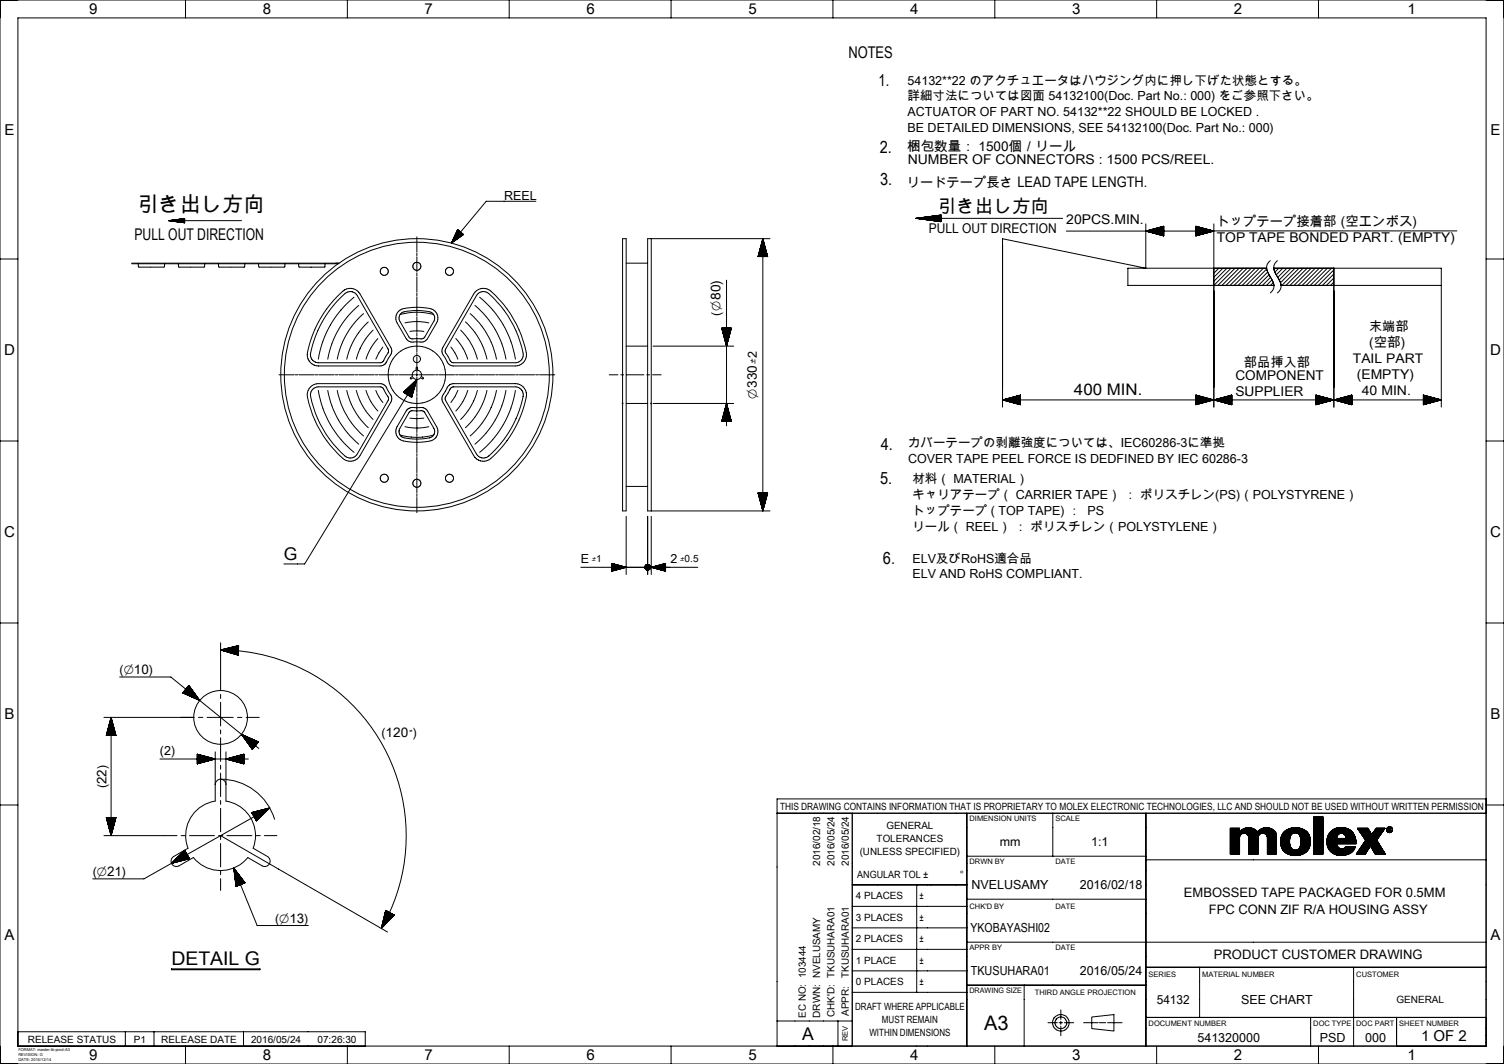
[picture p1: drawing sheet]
<svg xmlns="http://www.w3.org/2000/svg" width="420mm" height="297mm" viewBox="0 0 420 297" stroke-linecap="round" stroke-linejoin="round" font-family="sans-serif">
<defs><g id="words">
<text font-size="5.9" x="38.4" y="59.2">引き出し方向</text>
<text font-size="5.6" x="274.8" y="287.5">A3</text>
<text font-size="5.3" x="47.9" y="269.3">DETAIL G</text>
<text font-size="5.2" x="261.9" y="59.5">引き出し方向</text>
<g font-size="4.9">
<text x="79.3" y="156.4">G</text>
<text x="224.1" y="290.3">A</text>
</g>
<g font-size="4.7">
<text x="245.4" y="24">1.</text>
<text x="245.7" y="42.8">2.</text>
<text x="245.8" y="51.7">3.</text>
<text x="246" y="125.6">4.</text>
<text x="245.8" y="135.2">5.</text>
<text x="246.6" y="157.5">6.</text>
</g>
<g font-size="4.5">
<text x="236.9" y="16.1">NOTES</text>
<text x="37.6" y="67">PULL OUT DIRECTION</text>
<text x="299.9" y="110.1">400 MIN.</text>
</g>
<g font-size="4.2">
<text x="24.9" y="4">9</text>
<text x="73.4" y="4">8</text>
<text x="118.6" y="4">7</text>
<text x="163.8" y="4">6</text>
<text x="209" y="4">5</text>
<text x="254.2" y="4">4</text>
<text x="299.4" y="4">3</text>
<text x="344.6" y="4">2</text>
<text x="393.1" y="4">1</text>
<text x="1.3" y="37.7">E</text>
<text x="416.3" y="37.7">E</text>
<text x="1.1" y="99.2">D</text>
<text x="416.1" y="99.2">D</text>
<text x="347.5" y="110.1">.</text>
<text x="1.1" y="150">C</text>
<text x="416.1" y="150">C</text>
<text x="1.3" y="200.8">B</text>
<text x="416.3" y="200.8">B</text>
<text x="1.3" y="262.3">A</text>
<text x="416.3" y="262.3">A</text>
<text x="396.8" y="290.5">1 OF 2</text>
<text x="24.9" y="296">9</text>
<text x="73.4" y="296">8</text>
<text x="118.6" y="296">7</text>
<text x="163.8" y="296">6</text>
<text x="209" y="296">5</text>
<text x="254.2" y="296">4</text>
<text x="299.4" y="296">3</text>
<text x="344.6" y="296">2</text>
<text x="393.1" y="296">1</text>
</g>
<g font-size="3.8">
<text x="253.4" y="42.2">梱包数量： 1500個／リール</text>
<text x="253.5" y="45.9">NUMBER OF CONNECTORS : 1500 PCS/REEL.</text>
<text x="259.4" y="65.2">PULL OUT DIRECTION</text>
<text x="297.8" y="62.5">20PCS.MIN.</text>
<text x="339.8" y="67.5">TOP TAPE BONDED PART. (EMPTY)</text>
<text x="382.4" y="96.9">(空部)</text>
<text x="345" y="106.2">COMPONENT</text>
<text x="378.9" y="105.7">(EMPTY)</text>
<text x="345" y="110.6">SUPPLIER</text>
</g>
<g font-size="3.7">
<text x="253.2" y="52.1">リードテープ長さ LEAD TAPE LENGTH.</text>
<text x="339.8" y="63.2">トップテープ接着部 (空エンボス)</text>
<text x="382.4" y="92.5">末端部</text>
<text x="377.8" y="101.3">TAIL PART</text>
<text x="347.4" y="102.4">部品挿入部</text>
<text x="211.3" y="111.3" transform="rotate(-90 211.3 111.3)">⌀330</text>
<text x="380.3" y="110.4">40 MIN.</text>
</g>
<g font-size="3.6">
<text x="330.6" y="250.5">EMBOSSED TAPE PACKAGED FOR 0.5MM</text>
<text x="337.6" y="255.1">FPC CONN ZIF R/A HOUSING ASSY</text>
<text x="339" y="267.8">PRODUCT CUSTOMER DRAWING</text>
</g>
<g font-size="3.5">
<text x="253.4" y="23.6">54132**22 のアクチュエータはハウジング内に押し下げた状態とする。</text>
<text x="253.4" y="28">詳細寸法については図面 54132100(Doc. Part No.: 000) をご参照下さい。</text>
<text x="253.4" y="32.5">ACTUATOR OF PART NO. 54132**22 SHOULD BE LOCKED .</text>
<text x="253.4" y="36.9">BE DETAILED DIMENSIONS, SEE 54132100(Doc. Part No.: 000)</text>
<text x="140.8" y="55.9">REEL</text>
<text x="201.2" y="88.3" transform="rotate(-90 201.2 88.3)">(⌀80)</text>
<text x="253.6" y="124.8">カバーテープの剥離強度については、IEC60286-3に準拠</text>
<text x="253.6" y="129.2">COVER TAPE PEEL FORCE IS DEDFINED BY IEC 60286-3</text>
<text x="254.8" y="134.8">材料（ MATERIAL）</text>
<text x="254.8" y="139.3">キャリアテープ（ CARRIER TAPE） ： ポリスチレン(PS)（POLYSTYRENE）</text>
<text x="254.8" y="143.7">トップテープ ( TOP TAPE) ： PS</text>
<text x="254.8" y="148.2">リール（ REEL） ： ポリスチレン（POLYSTYLENE）</text>
<text x="162.2" y="157.1">E</text>
<text x="187.3" y="157.1">2</text>
<text x="254.8" y="157">ELV及びRoHS適合品</text>
<text x="254.8" y="161.5">ELV AND RoHS COMPLIANT.</text>
<text x="33.4" y="188.3">(⌀10)</text>
<text x="106.5" y="205.7">(120</text>
<text x="44.7" y="210.6">(2)</text>
<text x="29.8" y="220.1" transform="rotate(-90 29.8 220.1)">(22)</text>
<text x="279.2" y="236.2">mm</text>
<text x="304.7" y="236.3">1:1</text>
<text x="25.9" y="244.6">(⌀21)</text>
<text x="271.2" y="248.3">NVELUSAMY</text>
<text x="301.5" y="248.3">2016/02/18</text>
<text x="76.8" y="257.6">(⌀13)</text>
<text x="271" y="260.3">YKOBAYASHI02</text>
<text x="271.1" y="272.3">TKUSUHARA01</text>
<text x="301.5" y="272.3">2016/05/24</text>
<text x="323" y="280.3">54132</text>
<text x="346.6" y="280.3">SEE CHART</text>
<text x="334.4" y="290.8">541320000</text>
<text x="368.5" y="290.8">PSD</text>
<text x="381.2" y="290.8">000</text>
</g>
<g font-size="3.1">
<text x="211.3" y="101.7" transform="rotate(-90 211.3 101.7)">±2</text>
<text x="114.3" y="205.7">°)</text>
</g>
<g font-size="2.8">
<text x="217.8" y="226">THIS DRAWING CONTAINS INFORMATION THAT IS PROPRIETARY TO MOLEX ELECTRONIC TECHNOLOGIES, LLC AND SHOULD NOT BE USED WITHOUT WRITTEN PERMISSION</text>
<text x="247.5" y="231.5">GENERAL</text>
<text x="240.1" y="238.6">(UNLESS SPECIFIED)</text>
<text x="244.8" y="235">TOLERANCES</text>
<text x="229" y="241.7" transform="rotate(-90 229 241.7)">2016/02/18</text>
<text x="233" y="241.7" transform="rotate(-90 233 241.7)">2016/05/24</text>
<text x="237" y="241.7" transform="rotate(-90 237 241.7)">2016/05/24</text>
<text x="239.4" y="245">ANGULAR TOL ±</text>
<text x="268" y="245">°</text>
<text x="239" y="251">4 PLACES</text>
<text x="256.7" y="251">±</text>
<text x="239" y="257">3 PLACES</text>
<text x="256.7" y="257">±</text>
<text x="239" y="263">2 PLACES</text>
<text x="256.7" y="263">±</text>
<text x="239" y="269">1 PLACE</text>
<text x="256.7" y="269">±</text>
<text x="237" y="273" transform="rotate(-90 237 273)">TKUSUHARA01</text>
<text x="239" y="275">0 PLACES</text>
<text x="256.7" y="275">±</text>
<text x="238.8" y="282">DRAFT WHERE APPLICABLE</text>
<text x="389.9" y="280">GENERAL</text>
<text x="225" y="284.1" transform="rotate(-90 225 284.1)">EC NO: 103444</text>
<text x="229" y="284.1" transform="rotate(-90 229 284.1)">DRWN: NVELUSAMY</text>
<text x="233" y="283.9" transform="rotate(-90 233 283.9)">CHK'D: TKUSUHARA01</text>
<text x="237" y="283.6" transform="rotate(-90 237 283.6)">APPR:</text>
<text x="246.3" y="285.5">MUST REMAIN</text>
<text x="7.8" y="291">RELEASE STATUS</text>
<text x="37.4" y="291">P1</text>
<text x="45" y="291">RELEASE DATE</text>
<text x="70.1" y="291">2016/05/24</text>
<text x="88.7" y="291">07:26:30</text>
<text x="242.8" y="289.1">WITHIN DIMENSIONS</text>
</g>
<g font-size="2.5">
<text x="165.3" y="156.9">±1</text>
<text x="190" y="156.9">±0.5</text>
</g>
<g font-size="2.1">
<text x="270.8" y="229.3">DIMENSION UNITS</text>
<text x="294.7" y="229.3">SCALE</text>
<text x="270.8" y="241.2">DRWN BY</text>
<text x="294.7" y="241.2">DATE</text>
<text x="270.8" y="253.8">CHK'D BY</text>
<text x="294.7" y="253.7">DATE</text>
<text x="270.8" y="265.2">APPR BY</text>
<text x="294.7" y="265.2">DATE</text>
<text x="320.7" y="272.8">SERIES</text>
<text x="335.7" y="272.8">MATERIAL NUMBER</text>
<text x="378.7" y="272.8">CUSTOMER</text>
<text x="270.7" y="277.3">DRAWING SIZE</text>
<text x="289" y="277.8">THIRD ANGLE PROJECTION</text>
<text x="320.8" y="286.3">DOCUMENT NUMBER</text>
<text x="366.7" y="286.3">DOC TYPE</text>
<text x="378.7" y="286.3">DOC PART</text>
<text x="390.8" y="286.3">SHEET NUMBER</text>
<text x="236.8" y="290.6" transform="rotate(-90 236.8 290.6)">REV</text>
</g>
<g font-size="1.1">
<text x="5.1" y="293.5">FORMAT: master-tb-prod-A3</text>
<text x="5.1" y="294.9">REVISION: G</text>
<text x="5.1" y="296.3">DATE: 2015/12/14</text>
</g>
</g></defs>
<g fill="none" stroke="#000" stroke-width=".28">
<path d="M0 0h420v297h-420zM51.8 0v5M97 0v5M142.2 0v5M187.4 0v5M232.6 0v5M277.8 0v5M323 0v5M368.2 0v5M5 5h410v287h-410zM149.7 56.2h-13.9l-9.8 11.7M0 72.3h5"/>
<path d="M36.8 73.5h57.9M36.8 73.6h57.6M38.6 73.6l.2 1h7l.2-.9M46 73.7h.1M47.1 61.6l4.5 .6M48.8 61.8l2.8 .1M49.8 73.7h.1M49.9 62h1.7M50.1 61.2h1.5M50.5 62.1h1.1M50.7 61.1h.9M50.9 62.1h.7"/>
<path d="M51.3 61h.3M51.5 62.2h.1M51.6 61v1.2M51.6 61l-4.5 .6M51.6 61.8h-3.2M51.6 61.7h-3.8M51.6 61.6h-4.4M51.6 61.2h-1.8M51.6 61.3h-2.4M51.6 61.4h-3M51.6 61.5h-3.6M51.6 61.5h-4"/>
<path d="M51.6 61.9h-2.2M57.2 73.6l-.2 1h-7l-.2-.9M61 73.6l.2 1h7l.2-1M67.4 61.6h-20.3M72.2 73.6l.2 1h7l.2-.9M79.6 73.7h.1M83.4 73.6l.2 1h7l.2-1M116.4 66.1v4.3M116.4 70.7v.7M116.4 71.7v4.3M116.4 76.3v.7M116.4 77.3v4.3"/>
<path d="M126.1 67.7l2.5-2.9-2.6 3.1M127.1 65.5l1-1.1-1.1 1.3M127.3 65.2l.7-.9-.8 1.1M127.5 66.8l1.5-1.7-1.7 1.9M127.8 64.1l1.6 1.4M127.8 64.1l-1.8 3.8M127.8 64.1h.1M127.8 66.6l1.2-1.5-1.4 1.6M127.8 64.1l-.1 .2M127.9 64.2l-.3 .3M127.9 64.2l-.4 .5M127.9 64.2l-.5 .6"/>
<path d="M128 64.3l-.6 .7M128.1 66.4l1-1.2-1.1 1.3M128.2 64.4l-1.2 1.5M128.2 64.5l-1.3 1.6M128.3 64.5l-1.6 1.9M128.3 64.6l-1.7 2M128.4 64.6l-1.9 2.2M128.4 64.6l-1.9 2.4M128.5 64.7l-2.1 2.4M128.5 64.7l-2.2 2.6M128.5 64.7l-2.3 2.8M128.6 66.1l.6-.8-.7 .9"/>
<path d="M128.7 64.9l-2.5 2.8M128.7 64.9l-2.2 2.6M128.8 64.9l-2.1 2.5M128.8 65l-2 2.3M128.8 65l-1.8 2.2M128.9 65l-1.7 2.1M129.3 65.6l.1-.2-.3 .3M129.3 65.4l-.4 .4M129.4 65.5h.1M129.4 65.5l-3.4 2.4M173.9 66.6h1v76h-1zM174.9 73.5h6"/>
<path d="M181.9 66.6v76M202.9 78.2v40.7M211.7 71.6h.1M211.8 71.3v.3M211.8 71.1v.5M211.9 70.8v.8M212 70.6v1M212 70.3v1.3M212.1 70.1v1.5M212.2 69.8v1.8M212.2 69.6v2M212.3 69.3v2.3"/>
<path d="M212.4 68.9v2.7M212.5 68.7v2.9M212.5 68.4v3.2M212.6 68.2v3.4M212.7 67.9v3.7M212.7 67.7v3.9M212.8 67.4v4.2M212.9 67.2v4.4M213 66.9v4.7M213 66.6v76M213 66.6l-1.3 5M213 66.6l1.4 5h-2.7"/>
<path d="M213.1 66.8v4.8M213.1 67v4.6M213.2 67.3v4.3M213.3 67.5v4.1M213.3 67.8v3.8M213.4 68v3.6M213.5 68.3v3.3M213.5 68.5v3.1M213.6 68.8v2.8M213.7 69.1v2.5M213.7 69.3v2.3M213.8 69.6v2"/>
<path d="M213.9 69.8v1.8M214 70.1v1.5M214 70.3v1.3M214.1 70.6v1M214.2 70.8v.8M214.2 71.1v.5M214.3 71.5v.1M215 66.6h-34.1v76h34.1M255.8 61h41M255.8 61l7 .9M256.2 61h6.6M256.2 60.9h6.6"/>
<path d="M256.5 61.1h6.3M256.7 60.8h6.1M257.1 61.1h5.7M257.3 60.7h5.5M257.7 61.2h5.1M257.7 60.7h5.1M258.3 61.3h4.5M258.3 60.6h4.5M258.7 61.3h4.1M258.9 60.5h3.9M259.2 61.4h3.6M259.4 60.5h3.4"/>
<path d="M259.8 61.5h3M259.8 60.4h3M260.4 61.6h2.4M260.4 60.3h2.4M260.8 61.6h2M261 60.3h1.8M261.4 61.7h1.4M261.6 60.2h1.2M261.9 61.8h.9M261.9 60.1h.9M262.5 61.8h.3M262.5 60.1h.3"/>
<path d="M262.8 60v1.9M262.8 60l-7 1M297.8 64.5h41.2M320 62.5v12.4l-40-8.3v47M320.1 64.5h4.9M320.2 64.6h4.8M320.4 64.4h4.6M320.5 64.6h4.5M320.6 64.3h4.4M320.8 64.7h4.2M320.9 64.3h4.1M321 64.8h4"/>
<path d="M321.1 64.2h3.9M321.3 64.8h3.7M321.4 64.1h3.6M321.5 64.9h3.5M321.6 64.1h3.4M321.8 65h3.2M322 65.1h3M322 64h3M322.3 65.1h2.7M322.3 63.9h2.7M322.5 65.2h2.5M322.5 63.8h2.5"/>
<path d="M322.8 65.3h2.2M322.8 63.7h2.2M323 65.3h2M323 63.7h2M323.3 65.4h1.7M323.3 63.6h1.7M323.5 65.5h1.5M323.5 63.5h1.5M323.8 65.5h1.2M323.8 63.5h1.2M324.1 65.6h.9M324.1 63.4h.9"/>
<path d="M324.3 65.7h.7M324.3 63.3h.7M324.6 65.7h.4M324.6 63.3h.4M324.8 65.8h.2M324.8 63.2h.2M325 63.2l-5 1.3 5 1.3M325 63.2v2.6M334 63.2h.1M334 63.2l.4 .1M334 63.3h.6M334 63.4h.9"/>
<path d="M334 63.4l1.1 .1M334 63.5h1.4M334 63.6h1.6M334 63.6l1.9 .1M334 63.7h2.1M334 63.8h2.4M334 63.8l2.7 .1M334 63.9l2.9 .1M334 64l3.3 .1M334 64.1h3.5M334 64.2h3.8M334 64.2l4.1 .1"/>
<path d="M334 64.3h4.3M334 64.4h4.6M334 64.4l72.9 .1M334 63.2l5 1.3M334 63.2v2.6M334.1 65.8h-.1M334.4 65.7l-.4 .1M334.6 65.7h-.6M334.9 65.6h-.9M335.1 65.5l-1.1 .1M335.4 65.5h-1.4M335.6 65.4h-1.6"/>
<path d="M335.9 65.3l-1.9 .1M336.1 65.3h-2.1M336.4 65.2h-2.4M336.7 65.1l-2.7 .1M336.9 65.1h-2.9M337.2 65h-3.2M337.4 64.9l-3.4 .1M337.7 64.8l-3.7 .1M337.9 64.8h-3.9M338.2 64.7h-4.2M338.4 64.6l-4.4 .1M338.7 64.6h-4.7"/>
<path d="M339 62.5v51.1M339 64.5l-5 1.3M339.2 74.9l-.2 .2M340.4 74.9l-1.4 1.4M341.5 74.9l-2.5 2.5M342.6 74.9l-3.6 3.6M343.8 74.9l-4.8 4.8M344.9 74.9l-4.8 4.8M346 74.9l-4.8 4.8M347.2 74.9l-4.8 4.8M348.3 74.9l-4.8 4.8M349.4 74.9l-4.8 4.8"/>
<path d="M350.6 74.9l-4.8 4.8M351.7 74.9l-4.8 4.8M352.8 74.9l-4.8 4.8M353.7 74.9l.3 1 1.4 2.6 .3 1.2M353.7 74.9h-38.7v4.8h40.7M353.7 75.1l-4.6 4.6M354 75.9l-3.7 3.8M354.4 76.7l-3 3M354.7 72.8a2.38 2.38 0 0 0-1 2.1M354.8 77.4l-2.3 2.3M355.2 78.1l-1.5 1.6M355.6 78.9l-.8 .8"/>
<path d="M355.7 74.9l.3 1 1.4 2.6 .3 1.2M355.7 74.9h46.8v38.7M355.7 79.7a2.39 2.39 0 0 1-1 2.1M356 74.9l-.3 .2M356.7 72.8a2.39 2.39 0 0 0-1 2.1M357.1 74.9l-1.1 1.1M357.7 79.7a2.38 2.38 0 0 1-1 2.1M357.7 79.7h44.8M358.2 74.9l-1.8 1.8M359.4 74.9l-2.6 2.5M360.5 74.9l-3.3 3.2M361.6 74.9l-4 4"/>
<path d="M362.8 74.9l-4.8 4.8M363.9 74.9l-4.8 4.8M365 74.9l-4.8 4.8M366.2 74.9l-4.8 4.8M367.3 74.9l-4.8 4.8M368.4 74.9l-4.8 4.8M369.6 74.9l-4.8 4.8M370.7 74.9l-4.8 4.8M371.8 74.9l-4.8 4.8M372.5 74.9v38.7M372.5 78.7l-1 1M372.5 77.6l-2.1 2.1"/>
<path d="M372.5 76.5l-3.2 3.2M372.5 75.3l-4.3 4.4M415 72.3h5M94.1 82.8l1.9-1.7 1.2-.5h1.6l1.3 .9 9.1 15.5 .2 .9-.2 1-1.6 2.6-.6 .5-.9 .2-17.6-.1-1-.3-.9-.7-.6-1-.2-1.1a30.3 30.3 0 0 1 8.3-16.2zM94.8 83.4l1.6-1.5 .8-.4h1.2l1.1 .6 8.9 15.3v1.1l-1.4 2.3-.8 .5-17.5-.1-.8-.2-.6-.5-.5-.7-.1-.8a29.6 29.6 0 0 1 8.1-15.6zM98.9 83a27.9 27.9 0 0 0-10 17.3M100.2 85.3a25.3 25.3 0 0 0-8.7 15M101.5 87.5a22.7 22.7 0 0 0-7.3 12.8M102.8 89.8a20.1 20.1 0 0 0-6 10.5M104.2 92.2a17.5 17.5 0 0 0-4.7 8.1M105.5 94.5l-2 2.7-1.3 3.1M106.9 96.9l-1.1 1.6-.8 1.8"/>
<path d="M111.4 86.8l.2-.2a14.5 14.5 0 0 1 9.2-.2 2.69 2.69 0 0 1 1.1 3.7l-2.5 4.4a2.57 2.57 0 0 1-3 .9 2.57 2.57 0 0 1-3-.9l-2.5-4.4a2.69 2.69 0 0 1 .5-3.3zM111.7 87.8a17.4 17.4 0 0 1 9.4 0M112 87.5a4.4 4.4 0 0 1 3.2-.8l3 .1a3.2 3.2 0 0 1 2.9 1l.3 .7-.1 .9-2.8 4.8-.7 .4h-2.6l-1-.5-2.6-4.6-.2-1zM113.1 90.1l3.3-.3 3.3 .3M114.5 92.5l1.9-.1 2 .1M116.4 81.9v.7M116.4 82.9v4.3M116.4 87.5v.7M116.4 88.5v4.3M116.4 93.1v.7M116.4 94.1v4.2M116.4 98.6v.8"/>
<path d="M116.4 99.7v4.2M125.9 96.9l1.1 1.6 .9 1.8M127.3 94.5l2 2.7 1.3 3.1M128.6 92.2a17.5 17.5 0 0 1 4.7 8.1M130 89.8a20.1 20.1 0 0 1 6 10.5M131.3 87.5a22.7 22.7 0 0 1 7.3 12.8M132.6 85.3a25.3 25.3 0 0 1 8.7 15M132.8 81.4a3.1 3.1 0 0 1 4.3-.1 29.8 29.8 0 0 1 9.9 18.1 3.1 3.1 0 0 1-3.1 2.8h-17.2a2.57 2.57 0 0 1-2.3-2.2 2.57 2.57 0 0 1-.7-3zM133.5 82l.9-.5 .9-.1a3.8 3.8 0 0 1 2.4 1.7 28.5 28.5 0 0 1 8.4 16.3l-.8 1.3-1.2 .5-17.4 .1-.9-.5-1.4-2.5v-.8zM133.9 83a27.9 27.9 0 0 1 10 17.3M174.9 96.6h6M182.4 96.6h22.5"/>
<path d="M201.5 91.6l1.4 5 1.3-5M201.5 91.6h2.7M201.6 91.6h.1M201.6 91.6l.1 .4M201.7 91.6v.7M201.8 91.6v.9M201.8 91.6l.1 1.2M201.9 91.6v1.4M202 91.6v1.7M202 91.6l.1 2M202.1 91.6v2.2M202.2 91.6v2.5"/>
<path d="M202.2 91.6l.1 2.7M202.3 91.6v3M202.4 91.6v3.2M202.4 91.6l.1 3.5M202.5 91.6v3.7M202.6 91.6v4M202.6 91.6l.1 4.2M202.7 91.6v4.5M202.8 91.6v4.7M203 91.6l-.1 4.9M203 91.6v4.6M203.1 91.6v4.4"/>
<path d="M203.2 91.6l-.1 4.1M203.2 91.6v3.9M203.3 91.6v3.6M203.4 91.6l-.1 3.3M203.5 91.6l-.1 3.1M203.5 91.6v2.7M203.6 91.6v2.5M203.7 91.6l-.1 2.2M203.7 91.6v2M203.8 91.6v1.7M203.9 91.6l-.1 1.4M203.9 91.6v1.2"/>
<path d="M204 91.6v.9M204.1 91.6v.7M204.2 91.6l-.1 .4M204.2 91.6v.2M77.9 104.6h4.3M82.5 104.6h.7M83.5 104.6h4.3M86.7 108l1-.7 1-.2h17.4a2.57 2.57 0 0 1 2.3 2.1 2.57 2.57 0 0 1 .7 3.1l-8.6 14.9a3.1 3.1 0 0 1-4.8 .8 29.8 29.8 0 0 1-9.9-18.2l.3-1zM87.4 108.6l.7-.4 .8-.2h17.2l1 .5 1.3 2.4v.8l-8.6 15a2.24 2.24 0 0 1-3.5 .6 28.8 28.8 0 0 1-9.6-17.5zM88.1 104.6h.7M88.9 109a27.9 27.9 0 0 0 10 17.3M89.1 104.6h4.2"/>
<path d="M91.5 109a25.3 25.3 0 0 0 8.7 15M93.6 104.6h.8M94.2 109a22.7 22.7 0 0 0 7.3 12.7M94.7 104.6h4.2M96.8 109a20.1 20.1 0 0 0 6 10.4M99.2 104.6h.8M99.5 109a17.5 17.5 0 0 0 4.7 8.1M100.3 104.6h4.2M102.2 109l1.3 3 2 2.7M104.8 104.6h.8M105 109l.8 1.7 1.1 1.7M105.9 104.6h4.2"/>
<path d="M110.4 104.6h.8M111.5 104.6h4.2M112.7 109.5l3.7-3.6-1.4 5zM113 109.2l-.3 .3 .2-.2M113.1 119.1a14.9 14.9 0 0 0 6.6 0M113.4 108.8l-.5 .8 .4-.7M113.6 108.6l-.7 1.1M113.7 114.3l1.1-.5 3-.1 .8 .3 .7 .5 2.7 4.7 .3 .9-.1 .9-.3 .9-.6 .7-.9 .4a13.3 13.3 0 0 1-8.9-.4l-.8-1.3-.1-1.5zM113.9 108.4l-.9 1.3M114.1 108.1l-1 1.6 .9-1.5M114.5 116.7l1.9 .2 2-.2M114.6 107.7l-1.4 2.1 1.2-2"/>
<path d="M114.9 107.4l-1.6 2.5M115 107.3l-1.6 2.6M115 110.6v.2M115.1 107.1l-1.7 2.9M115.1 110.3l-.2 .5 .2-.4M115.3 109.9l-.5 .9M115.3 109.7l-.6 1M115.4 106.9l-1.9 3.1M115.4 109.3l-.8 1.4M115.5 109.1l-.9 1.5M115.6 108.6l-1.1 2 1-1.7M115.7 106.6l-2.1 3.4 2-3.3"/>
<path d="M115.8 108.2l-1.4 2.3 1.3-2.1M115.9 107.8l-1.6 2.7M115.9 107.6l-1.7 2.8M116 106.3l-2.3 3.8M116 107.2l-1.8 3.2M116 104.6h.8M116.1 107.1l-2 3.2M116.1 106.2l-2.4 3.9M116.3 106.5l-2.3 3.8 2.1-3.4M116.3 102.6h.3v.7l.3 .1a1.3 1.3 0 0 1 .7 1.7l.6 .3v.3h-.2l-.6-.3-.2 .2a1.3 1.3 0 0 1-1.8-.2l-.5 .3h-.3l.1-.3 .5-.3-.1-.3a1.3 1.3 0 0 1 1.1-1.5zM116.3 106.3l-2.4 3.9M116.4 104.2v.8"/>
<path d="M116.4 105.3v4.2M116.4 109.8v.8M116.4 110.9v4.2M116.4 115.4v.8M116.4 116.5v4.2M116.4 105.9l-31.3 51.5h-5.8M116.4 105.9l-2.5 4.3M117.1 104.6h4.2M121.6 104.6h.8M122.7 104.6h4.2M125.2 107.7l.7-.4 .7-.2h17.7l1.1 .4 .8 .7 .6 .9 .2 1.1a29.5 29.5 0 0 1-10.8 18.3l-.9 .2-1.1-.1-.9-.4-.8-.7-8.8-15.3-.3-.7 .1-.9zM125.9 108.3l.8-.3h17.4l.8 .2 .7 .6 .4 .6 .1 .8a28.4 28.4 0 0 1-10.4 17.5h-1.4l-1.1-.8-8.8-15.1v-1z"/>
<path d="M127.2 104.6h.8M127.9 109l-.9 1.7-1.1 1.7M128.3 104.6h4.2M130.6 109l-1.3 3-2 2.7M132.8 104.6h.8M133.3 109a17.4 17.4 0 0 1-4.7 8.1M133.9 104.6h4.2M136 109a20.1 20.1 0 0 1-6 10.4M138.4 104.6h.8M138.6 109a22.7 22.7 0 0 1-7.3 12.7M139.5 104.6h4.2M141.3 109a25.3 25.3 0 0 1-8.7 15"/>
<path d="M143.9 109a27.9 27.9 0 0 1-10 17.3M144 104.6h.8M145.1 104.6h4.2M149.6 104.6h.8M150.7 104.6h4.2M170.1 104.6h2.5M173.4 104.6h.8M173.8 112.5l.2 .2M174 112.5l-.2 .2M174.9 112.6h6M175 104.6h4.8M180.6 104.6h.8"/>
<path d="M181.8 112.5l.2 .2M182 112.5l-.2 .2M182.2 104.6h2.4M182.4 112.6h22.5M201.5 117.6l1.4-5 1.3 5M201.5 117.6h2.7M201.6 117.6h.1M201.7 117.2v.4M201.7 117v.6M201.8 116.7v.9M201.9 116.5v1.1M201.9 116.2v1.4"/>
<path d="M202 115.9v1.7M202.1 115.7v1.9M202.1 115.4v2.2M202.2 115.2v2.4M202.3 114.9v2.7M202.3 114.7v2.9M202.4 114.4v3.2M202.5 114.2v3.4M202.5 113.9v3.7M202.6 113.7v3.9M202.7 113.4v4.2M202.7 113.2v4.4"/>
<path d="M202.8 112.9v4.7M202.9 112.8v4.8M203 113v4.6M203.1 113.3v4.3M203.1 113.5v4.1M203.2 113.8v3.8M203.3 114v3.6M203.3 114.3v3.3M203.4 114.6v3M203.5 114.9v2.7M203.6 115.2v2.4M203.6 115.4v2.2"/>
<path d="M203.7 115.7v1.9M203.8 115.9v1.7M203.8 116.2v1.4M203.9 116.5v1.1M204 116.7v.9M204.1 117v.6M204.1 117.2v.4M204.2 117.5v.1M280 111.6h122.5M280 111.6l5 1.4M280.1 111.6h4.9M280.1 111.7h4.9"/>
<path d="M280.4 111.5h4.6M280.4 111.7h4.6M280.6 111.5h4.4M280.6 111.8h4.4M280.9 111.4h4.1M281 111.9h4M281.3 111.3h3.7M281.3 112h3.7M281.5 111.2h3.5M281.5 112h3.5M281.8 111.1h3.2M281.8 112.1h3.2"/>
<path d="M282 111.1h3M282 112.2h3M282.3 111h2.7M282.3 112.2h2.7M282.5 110.9h2.5M282.5 112.3h2.5M282.8 110.9h2.2M282.8 112.4h2.2M283 110.8h2M283 112.5h2M283.3 110.7h1.7M283.3 112.5h1.7"/>
<path d="M283.5 110.7h1.5M283.5 112.6h1.5M283.8 110.6h1.2M283.8 112.7h1.2M284.1 110.5h.9M284.1 112.7h.9M284.3 110.5h.7M284.3 112.8h.7M284.6 110.4h.4M284.6 112.9h.4M284.8 110.3h.2M284.8 112.9h.2"/>
<path d="M285 110.3v2.7M285 110.3l-5 1.3M334 111.3l4.1 .1M334 111.4l4.3 .1M334 111.5h4.6M334 111.6h4.8M334 110.3h.1M334 110.4h.4M334 110.4l.6 .1M334 110.5h.9M334 110.6h1.1M334 110.6l1.4 .1"/>
<path d="M334 110.7h1.6M334 110.8h1.9M334 110.8l2.1 .1M334 110.9h2.4M334 111h2.7M334 111l2.9 .1M334 111.1h3.2M334 111.2h3.4M334 111.3h3.7M334 110.3v2.7M334 110.3l10 2.7M334.1 112.9l-.1 .1"/>
<path d="M334.4 112.9h-.4M334.6 112.8h-.6M334.9 112.7l-.9 .1M335.1 112.7h-1.1M335.4 112.6h-1.4M335.6 112.5l-1.6 .1M335.9 112.5h-1.9M336.1 112.4h-2.1M336.4 112.3l-2.4 .1M336.7 112.2l-2.7 .1M336.9 112.2h-2.9M337.2 112.1h-3.2"/>
<path d="M337.4 112l-3.4 .1M337.7 112h-3.7M337.9 111.9h-3.9M338.3 111.8l-4.3 .1M338.6 111.7l-4.6 .1M338.8 111.7h-4.8M339.1 111.6h4.9M339.1 111.7h4.9M339.4 111.5h4.6M339.4 111.7h4.6M339.6 111.5h4.4M339.6 111.8h4.4"/>
<path d="M339.9 111.4h4.1M340 111.9h4M340.3 111.3h3.7M340.3 112h3.7M340.5 111.2h3.5M340.5 112h3.5M340.8 111.1h3.2M340.8 112.1h3.2M341 111.1h3M341 112.2h3M341.3 111h2.7M341.3 112.2h2.7"/>
<path d="M341.5 110.9h2.5M341.5 112.3h2.5M341.8 110.9h2.2M341.8 112.4h2.2M342 110.8h2M342 112.5h2M342.3 110.7h1.7M342.3 112.5h1.7M342.5 110.7h1.5M342.5 112.6h1.5M342.8 110.6h1.2M342.8 112.7h1.2"/>
<path d="M343.1 110.5h.9M343.1 112.7h.9M343.3 110.5h.7M343.3 112.8h.7M343.6 110.4h.4M343.6 112.9h.4M343.8 110.3h.2M343.8 112.9h.2M344 110.3v2.7M344 110.3l-10 2.7M367.5 111.3l4.1 .1M367.5 111.4l4.3 .1"/>
<path d="M367.5 111.5h4.6M367.5 111.6h4.8M367.5 110.3h.1M367.5 110.4h.4M367.5 110.4l.6 .1M367.5 110.5h.9M367.5 110.6h1.2M367.5 110.6l1.4 .1M367.5 110.7h1.7M367.5 110.8h1.9M367.5 110.8l2.2 .1M367.5 110.9h2.4"/>
<path d="M367.5 111h2.7M367.5 111l2.9 .1M367.5 111.1h3.2M367.5 111.2h3.4M367.5 111.3h3.7M367.5 110.3l10 2.7M367.5 110.3v2.7M367.6 112.9l-.1 .1M367.9 112.9h-.4M368.1 112.8h-.6M368.4 112.7l-.9 .1M368.7 112.7h-1.2"/>
<path d="M368.9 112.6h-1.4M369.2 112.5l-1.7 .1M369.4 112.5h-1.9M369.7 112.4h-2.2M369.9 112.3l-2.4 .1M370.2 112.2l-2.7 .1M370.4 112.2h-2.9M370.7 112.1h-3.2M370.9 112l-3.4 .1M371.2 112h-3.7M371.4 111.9h-3.9M371.8 111.8l-4.3 .1"/>
<path d="M372.1 111.7l-4.6 .1M372.3 111.7h-4.8M372.6 111.6h4.9M372.6 111.7h4.9M372.9 111.5h4.6M372.9 111.7h4.6M373.1 111.5h4.4M373.1 111.8h4.4M373.4 111.4h4.1M373.5 111.9h4M373.8 111.3h3.7M373.8 112h3.7"/>
<path d="M374 111.2h3.5M374 112h3.5M374.3 111.1h3.2M374.3 112.1h3.2M374.5 111.1h3M374.5 112.2h3M374.8 111h2.7M374.8 112.2h2.7M375.1 110.9h2.4M375.1 112.3h2.4M375.3 110.9h2.2M375.3 112.4h2.2"/>
<path d="M375.6 110.8h1.9M375.6 112.5h1.9M375.8 110.7h1.7M375.8 112.5h1.7M376.1 110.7h1.4M376.1 112.6h1.4M376.3 110.6h1.2M376.3 112.7h1.2M376.6 110.5h.9M376.6 112.7h.9M376.8 110.5h.7M376.8 112.8h.7"/>
<path d="M377.1 110.4h.4M377.1 112.9h.4M377.3 110.3h.2M377.3 112.9h.2M377.5 110.3l-10 2.7M377.5 110.3v2.7M397.5 111.3l4.1 .1M397.5 111.4l4.3 .1M397.5 111.5h4.6M397.5 111.6h4.8M397.5 110.3l5 1.3M397.5 110.3v2.7"/>
<path d="M397.5 110.3h.1M397.5 110.4h.4M397.5 110.4l.6 .1M397.5 110.5h.9M397.5 110.6h1.2M397.5 110.6l1.4 .1M397.5 110.7h1.7M397.5 110.8h1.9M397.5 110.8l2.2 .1M397.5 110.9h2.4M397.5 111h2.7M397.5 111l2.9 .1"/>
<path d="M397.5 111.1h3.2M397.5 111.2h3.4M397.5 111.3h3.7M397.6 112.9l-.1 .1M397.9 112.9h-.4M398.1 112.8h-.6M398.4 112.7l-.9 .1M398.7 112.7h-1.2M398.9 112.6h-1.4M399.2 112.5l-1.7 .1M399.4 112.5h-1.9M399.7 112.4h-2.2"/>
<path d="M399.9 112.3l-2.4 .1M400.2 112.2l-2.7 .1M400.4 112.2h-2.9M400.7 112.1h-3.2M400.9 112l-3.4 .1M401.2 112h-3.7M401.4 111.9h-3.9M401.8 111.8l-4.3 .1M402.1 111.7l-4.6 .1M402.3 111.7h-4.8M402.5 111.6l-5 1.4M0 123.1h5"/>
<path d="M111.7 121.4a17.5 17.5 0 0 0 9.4 0M111.8 121.5l.5 .5a13 13 0 0 0 8.5-.2l.3-.3M111.8 121.5l-.4-.9 .2-.9 2.6-4.6 .9-.5h2.7l.7 .4 2.8 4.8 .1 .9-.3 .8M116.4 121v.8M116.4 122.1v4.2M116.4 126.6v.8M116.4 127.7v4.2M116.4 132.2v.8M116.4 133.3v4.2M116.4 137.8v.8M116.4 138.9v4.2M174.9 135.8h6"/>
<path d="M211.7 137.6h2.7l-1.4 5M211.7 137.6l1.3 5M211.7 137.6h.1M211.7 137.6l.1 .3M211.8 137.6v.6M211.9 137.6v.8M211.9 137.6l.1 1.1M212 137.6v1.3M212.1 137.6v1.6M212.1 137.6l.1 1.8M212.2 137.6v2.1M212.3 137.6v2.3"/>
<path d="M212.3 137.6l.1 2.7M212.4 137.6l.1 3M212.5 137.6v3.2M212.6 137.6v3.5M212.6 137.6l.1 3.7M212.7 137.6v4M212.8 137.6v4.2M212.9 137.6v4.5M212.9 137.6l.1 4.7M213.1 137.6v4.9M213.2 137.6l-.1 4.6M213.2 137.6v4.4"/>
<path d="M213.3 137.6v4.1M213.4 137.6l-.1 3.9M213.4 137.6v3.6M213.5 137.6v3.3M213.6 137.6l-.1 3.1M213.6 137.6v2.8M213.7 137.6v2.6M213.8 137.6l-.1 2.3M213.9 137.6l-.1 2.1M213.9 137.6v1.8M214 137.6v1.6M214.1 137.6l-.1 1.3"/>
<path d="M214.1 137.6v1.1M214.2 137.6v.8M214.3 137.6l-.1 .6M214.4 137.6l-.1 .2M415 123.1h5M162.2 158.4h32.7M170.9 159.4h.1M170.9 157.3h.1M170.9 157.3l.3 .1M170.9 157.4l.6 .1M170.9 157.5h.8M170.9 157.5l1.1 .1"/>
<path d="M170.9 157.6l1.4 .1M170.9 157.7h1.6M170.9 157.8h1.9M170.9 157.8l2.1 .1M170.9 157.9h2.4M170.9 158h2.6M170.9 158l2.9 .1M170.9 158.1l3.2 .1M170.9 158.2h3.4M170.9 158.2l3.7 .1M170.9 157.3l4 1.1-4 1M170.9 157.3v2.1"/>
<path d="M171.1 159.4h-.2M171.4 159.3h-.5M171.6 159.2l-.7 .1M171.9 159.2h-1M172.1 159.1h-1.2M172.4 159l-1.5 .1M172.7 158.9l-1.8 .1M172.9 158.9h-2M173.2 158.8l-2.3 .1M173.4 158.7l-2.5 .1M173.7 158.7h-2.8M173.9 158.6h-3"/>
<path d="M174.2 158.5l-3.3 .1M174.5 158.4l-3.6 .1M174.7 158.4h-3.8M174.9 144.1v16.3M180.9 158.4h.1M180.9 144.1v16.3M181.9 144.1v16.3M182 158.4h3.9M182.1 158.3h3.8M182.2 158.4h3.7M182.4 158.2h3.5M182.5 158.5h3.4"/>
<path d="M182.6 158.2h3.3M182.8 158.6h3.1M182.9 158.1h3M183 158.7h2.9M183.2 158h2.7M183.3 158.7h2.6M183.4 157.9h2.5M183.5 158.8h2.4M183.7 157.9h2.2M183.8 158.9h2.1M183.9 157.8h2M184 158.9h1.9"/>
<path d="M184.2 157.7h1.7M184.3 159h1.6M184.4 157.7h1.5M184.6 159.1h1.3M184.7 157.6h1.2M184.8 159.2h1.1M185 157.5h.9M185.1 159.2h.8M185.2 157.5h.7M185.3 159.3h.6M185.5 157.4h.4M185.6 159.4h.3"/>
<path d="M185.7 157.3h.2M185.8 159.4h.1M185.9 157.3l-4 1.1 4 1M185.9 157.3v2.1M0 173.9h5M61.6 179.4v13.3M415 173.9h5M33.4 189h14.3l24.6 19.9M51.1 193.4h.1M51.1 193.3l.3 .3M51.2 193.3l.7 .5M51.2 193.5l-.1-.1 .2 .1"/>
<path d="M51.3 193.1l1.2 1M51.3 193.1l1.5 1.1M51.4 193l1.6 1.3M51.4 193l1.8 1.4M51.5 192.9l2 1.6M51.6 193.6l-.5-.3 .6 .4M51.6 192.8l2.6 2M51.7 192.7l2.7 2.2M51.7 192.6l3 2.4M51.7 192.6l3.2 2.5M51.8 192.5l3.4 2.7M51.8 192.5l3.6 2.9"/>
<path d="M51.8 192.4l3.8 3.1M51.9 192.3l3.7 3M52 192.3l3.5 2.8M52 193.9l-.8-.7 1 .7M52 192.2l3.3 2.7M52.2 192.1l2.6 2.1M52.2 192l2.5 2M52.2 191.9l2.3 1.9M52.3 191.9l2.1 1.7M52.3 191.8l1.9 1.6M52.4 191.8l1.7 1.4M52.4 191.7l1.5 1.3"/>
<path d="M52.6 191.6l.8 .6M52.6 191.4l.5 .4M52.7 191.4l.2 .2M52.7 191.4l.1 .1M52.7 191.3l.1 .1M52.7 191.3l3.1 4.2-4.7-2.1M52.7 191.3l-1.6 2.1M53.1 191.9l-.5-.4 .6 .5M53.5 192.4l-1-.8 1.2 1M53.7 194.6l-2.2-1.7 2.5 1.8M55 194.4l-2.9-2.3 3 2.6M61.6 181.4a51.8 51.8 0 0 1 44.9 77.8"/>
<path d="M61.6 193.8v1.1M61.6 196v6.6M61.6 181.4l5 1.5M61.6 181.4l5 .2M61.8 181.4l4.8 .1M61.9 181.5l4.7 .2M62 181.3l4.6 .1M62.1 181.6l4.5 .2-4.2-.1M62.3 181.3l4.3 .1M62.5 181.2l4.1 .1M62.6 181.7l4 .2-3.7-.1M62.8 181.1l3.8 .1"/>
<path d="M63 181.1l3.6 .1M63.1 181.9l3.5 .1M63.3 181l3.3 .1M63.4 182h3.2M63.5 181h3.1M63.6 182l3 .1M63.8 180.9h2.8M63.9 182.1l2.7 .1M64.1 180.8l2.5 .1M64.1 182.2h2.5M64.4 182.3h2.2M64.4 180.7l2.2 .1"/>
<path d="M64.7 182.3l1.9 .1M64.7 180.7h1.9M64.9 182.4h1.7M64.9 180.6l1.7 .1M65.2 182.5h1.4M65.2 180.6h1.4M65.4 182.5l1.2 .1M65.5 180.5h1.1M65.7 182.6l.9 .1M65.7 180.4l.9 .1M65.9 182.7h.7M66 180.4h.6"/>
<path d="M66.2 180.3h.4M66.3 182.8h.3M66.5 180.2l.1 .1h-.2M66.5 182.9h.1M66.6 180.2h.1M66.6 180.2v2.7M66.6 180.2l-5 1.2M29 200.3h25.2M29.7 205.3h2.7M29.7 205.2v.1M29.8 205v.3M29.8 204.7v.6"/>
<path d="M29.9 204.5v.8M30 204.2v1.1M30 204v1.3M30.1 203.7v1.6M30.2 203.5v1.8M30.2 203.2v2.1M30.3 202.9v2.4M30.4 202.7v2.6M30.4 202.4v2.9M30.5 202.1v3.2M30.6 201.8v3.5M30.7 201.5v3.8"/>
<path d="M30.7 201.3v4M30.8 201v4.3M30.9 200.8v4.5M31 200.5v4.8M31 200.3v33M31 200.3l-1.3 5M31 200.3l1.4 5M31.1 200.4v4.9M31.1 200.7v4.6M31.2 200.9v4.4M31.3 201.2v4.1M31.3 201.4v3.9"/>
<path d="M31.4 201.7v3.6M31.5 201.9v3.4M31.5 202.2v3.1M31.6 202.4v2.9M31.7 202.7v2.6M31.7 202.9v2.4M31.8 203.2v2.1M31.9 203.5v1.8M32 203.7v1.6M32 204v1.3M32.1 204.2v1.1M32.2 204.5v.8"/>
<path d="M32.2 204.7v.6M32.3 205v.3M32.4 205.2v.1M44.7 211.9h24.7M55.1 210.5l5 1.4-5 1.3M55.1 210.5v2.7M55.1 210.5l.2 .1M55.1 210.6h.4M55.1 210.7h.7M55.1 210.7l.9 .1M55.1 210.8h1.2M55.1 210.9h1.4"/>
<path d="M55.1 210.9l1.7 .1M55.1 211l2.1 .1M55.1 211.1h2.3M55.1 211.2h2.6M55.1 211.3h2.8M55.1 211.3l3.1 .1M55.1 211.4h3.3M55.1 211.5h3.6M55.1 211.5l3.8 .1M55.1 211.6h4.1M55.1 211.7h4.3M55.1 211.7l4.6 .1"/>
<path d="M55.1 211.8h4.9M55.1 213.2h.1M55.4 213.1l-.3 .1M55.4 200.3h1.2M55.6 213.1h-.5M55.9 213h-.8M56.1 212.9l-1 .1M56.5 212.8l-1.4 .1M56.8 212.8h-1.7M57 212.7h-1.9M57.3 212.6l-2.2 .1M57.5 212.6h-2.4"/>
<path d="M57.8 212.5h-2.7M57.8 200.3h7.3M58 212.4l-2.9 .1M58.3 212.4h-3.2M58.6 212.3h-3.5M58.8 212.2l-3.7 .1M59.1 212.1l-4 .1M59.3 212.1h-4.2M59.6 212h-4.5M59.8 211.9l-4.7 .1M60.1 219a1.5 1.5 0 0 1 1.5-1.5 1.5 1.5 0 0 1 1.5 1.5M60.1 209.9v13.7a9.7 9.7 0 0 0-7.6 13.2l-4 2.3a1.5 1.5 0 0 0-.5 2 1.5 1.5 0 0 0 2 .6l4-2.3a9.7 9.7 0 0 0 15.2 0l4 2.3a1.5 1.5 0 0 0 2-.6 1.5 1.5 0 0 0-.5-2l-4-2.3a9.7 9.7 0 0 0-7.6-13.2v-13.7"/>
<path d="M61.6 217.5a15.7 15.7 0 0 1 15.1 11.2M61.6 203.7v1.1M61.6 205.9v6.6M61.6 213.6v1.1M61.6 215.8v6.5M63.3 211.8h4.8M63.4 211.9h4.7M63.5 211.8h4.6M63.6 212h4.5M63.8 211.7h4.3M63.9 212.1h4.2M64 211.6h4.1"/>
<path d="M64.1 212.1h4M64.3 211.6h3.8M64.4 212.2h3.7M64.5 211.5h3.6M64.6 212.3h3.5M64.8 211.4h3.3M64.9 212.4h3.2M65 211.4h3.1M65.2 212.4h2.9M65.3 211.3h2.8M65.4 212.5h2.7M65.5 211.2h2.6"/>
<path d="M65.7 212.6h2.4M65.8 211.1h2.3M65.9 212.6h2.2M66 211.1h2.1M66.2 212.7h1.9M66.3 200.3h1.2M66.4 211h1.7M66.4 212.8h1.7M66.7 210.9h1.4M66.7 212.8h1.4M66.9 210.8h1.2M67.1 212.9h1"/>
<path d="M67.2 210.8h.9M67.3 213h.8M67.4 205l3.1 4.2M67.4 205l4.8 2.1M67.4 210.7h.7M67.4 205l3.9 3.1M67.6 213.1h.5M67.6 205.2l3.6 3M67.7 210.6h.4M67.7 205.4l3.5 2.8M67.8 205.1l3.6 2.9M67.8 213.1h.3"/>
<path d="M67.9 205.6l3.2 2.7-3-2.4M68 210.6h.1M68 205.3l3.4 2.7M68.1 213.2h.1M68.1 210.5l-5 1.4 5 1.3M68.1 210.5v2.7M68.2 206.1l2.9 2.3M68.3 205.4l3.2 2.5-3-2.4M68.4 206.3l2.6 2.2M68.5 206.5l2.5 2M68.7 206.7l2.2 1.9-2.1-1.7M68.8 200.3h3.6"/>
<path d="M68.8 205.6l2.8 2.2M69 207.1l1.9 1.6M69 205.7l2.6 2.1M69.1 207.3l1.7 1.5-1.5-1.2M69.2 205.8l2.5 1.9M69.4 207.8l1.3 1-1.2-.9M69.5 205.9l2.2 1.7-2-1.6M69.6 208l1.1 .9M69.8 208.2l.9 .7M69.8 208.3l.8 .7M69.9 208.4l.7 .6M70 206.1l1.8 1.4-1.5-1.2"/>
<path d="M70.1 208.6l.4 .5-.2-.2M70.4 209l.1 .1M70.4 209.1l.1 .1M70.6 206.4l1.3 1-1.1-.9M71 206.6l1 .7-.7-.6M71.5 206.8l.6 .4M71.8 206.9l.3 .3M71.9 207l.2 .1-.1-.1M72.1 207.1h.1M72.2 207.1l-1.7 2.1M0 224.7h5M29 233.3h20.4"/>
<path d="M29.7 228.3h2.7M29.7 228.3l1.3 5M29.7 228.3h.1M29.7 228.3l.1 .2M29.8 228.3v.5M29.9 228.3v.7M29.9 228.3l.1 1M30 228.3v1.2M30.1 228.3v1.5M30.1 228.3l.1 1.8M30.2 228.3v2M30.3 228.3v2.3"/>
<path d="M30.3 228.3l.1 2.5M30.4 228.3v2.8M30.5 228.3v3.2M30.6 228.3v3.4M30.6 228.3l.1 3.7M30.7 228.3v3.9M30.8 228.3v4.2M30.8 228.3l.1 4.4M30.9 228.3l.1 4.7M31.1 228.3v4.8M31.2 228.3l-.1 4.5M31.2 228.3v4.3"/>
<path d="M31.3 228.3v4M31.4 228.3l-.1 3.8M31.4 228.3v3.5M31.5 228.3v3.3M31.6 228.3l-.1 3M31.6 228.3v2.8M31.7 228.3v2.5M31.8 228.3l-.1 2.3M31.8 228.3v2M31.9 228.3v1.8M32 228.3v1.5M32.1 228.3l-.1 1.2"/>
<path d="M32.1 228.3v1M32.2 228.3v.7M32.3 228.3l-.1 .5M32.3 228.3v.2M32.4 228.3h.1M32.4 228.3l-1.4 5M49.7 239.2l2.2-1.2-2.4 1.4M50.6 233.3h1.2M51.6 237.4l1.3 2.3M51.6 237.4l-3.7 3.6M51.6 237.4h.1M51.6 237.4l-.2 .2"/>
<path d="M51.6 237.5l-.4 .3M51.7 237.5l-.7 .4M51.7 237.6l-.9 .5M51.8 237.7l-1.2 .6M51.8 237.7l-1.4 .8M51.8 237.8l-1.6 .9M51.9 237.8l-1.8 1.1M51.9 237.9l-2 1.1M52 238.1l-2.7 1.5M52 238.1l-2.9 1.7M52 238.2l-3.1 1.8M52.1 238.2l-3.4 1.9"/>
<path d="M52.1 238.3l-3.5 2M52.2 238.5l-4.3 2.5M52.3 238.6l-4.1 2.3M52.3 238.7l-3.9 2.2M52.4 238.7l-3.7 2.1M52.4 238.8l-3.5 1.9M52.4 238.9l-3.1 1.7M52.5 239l-2.9 1.6M52.5 239l-2.7 1.5M52.5 239.1l-2.4 1.3M52.6 239.1l-2.3 1.3M52.6 239.2l-2 1.1"/>
<path d="M52.7 239.3l-1.4 .8M52.7 239.4l-1.1 .6M52.8 239.5l-.9 .5M52.8 239.5l-.7 .4M52.8 239.6l-.4 .2M52.9 239.7l-.3 .1M52.9 239.7h.1M52.9 239.7l-5 1.3M52.9 233.3h7M61 233.3h1.2M61.6 223.4v1.1M61.6 225.6v6.6"/>
<path d="M61.6 234.4v-1.1l46.6 26.9M61.6 235.4v6.6M63.4 233.3h6.9M70.3 226.8l1.3 2.3M70.3 226.8h.1M70.8 226.7l-.5 .2 .3-.2M71.1 226.6l-.7 .4M71.3 226.5l-.9 .5M71.5 233.3h1.2M71.6 229.1h.1M71.9 226.4l-1.4 .7 1.1-.6M72 228.8l-.4 .3 .2-.2"/>
<path d="M72.1 226.3l-1.6 .9M72.2 228.6l-.7 .4M72.4 226.3l-1.8 1M72.4 228.4l-.9 .5M72.6 228.2l-1.1 .7M72.6 226.2l-2 1.1M72.8 228l-1.4 .8M72.9 226.1l-2.3 1.3M73 227.8l-1.6 .9M73.1 226.1l-2.4 1.3M73.1 227.7l-1.7 1M73.3 227.5l-2 1.1"/>
<path d="M73.4 226l-2.7 1.5M73.5 227.3l-2.2 1.2M73.6 225.9l-2.9 1.7M73.7 227.1l-2.4 1.4M73.8 233.3h3.5M73.9 226.9l-2.7 1.5M73.9 225.9l-3.1 1.7M74.2 225.8l-3.4 1.9M74.2 226.6l-3 1.7M74.4 226.5l-3.3 1.8M74.4 225.8l-3.6 2M74.6 226.3l-3.5 1.9"/>
<path d="M74.7 225.7l-3.8 2.1M74.7 226.1l-3.6 2.1M74.9 225.9l-3.9 2.2M75.1 225.7l-4.1 2.3M75.3 225.5l-4.4 2.4 4.1-2.3M75.3 225.5l-35.1 19.8h-14.3M75.3 225.5l-5 1.3M75.3 225.5l-3.7 3.6M217 227h198M270 227v65M270 239h50M294 227v12"/>
<path d="M343.6 237.1l2.6-2.6-2.6 2.7M343.6 234.5l2.6-2.5-2.6 2.6M343.6 233.5l2.4-2.3-2.4 2.4M343.6 231.9l.7-.7-.7 .7M343.6 231.2v7.2h2.6v-4.5M343.6 231.2h2.6M343.6 231.2v.1M343.7 231.2l-.1 .2M343.8 231.2l-.2 .2M343.9 238.4l2.3-2.2-2.2 2.2M343.9 231.2l-.3 .4M344 231.2l-.4 .5"/>
<path d="M344.1 231.2l-.5 .5M344.4 231.2l-.8 .8M344.5 231.2l-.9 .9M344.6 231.2l-1 1M344.7 231.2l-1.1 1.1M344.8 231.2l-1.2 1.3 1.3-1.3M345 231.2l-1.4 1.4M345.1 231.2l-1.5 1.5M345.2 231.2l-1.6 1.6M345.3 231.2l-1.7 1.7M345.4 231.2l-1.8 1.8M345.5 231.2l-1.9 1.9"/>
<path d="M345.6 238.4l.6-.5-.6 .5M345.6 231.2l-2 2M345.7 231.2l-2.1 2.1M345.8 231.2l-2.2 2.2M346.1 231.2l-2.5 2.5M346.1 231.2l-2.5 2.6M346.2 233.9a1.29 1.29 0 0 1 1.2-1.3 1.29 1.29 0 0 1 1.3 1.3M346.2 238.3l-.1 .1M346.2 238.2l-.3 .2M346.2 238.1l-.3 .3M346.2 238l-.4 .4M346.2 237.7l-.7 .7"/>
<path d="M346.2 237.6l-.9 .8M346.2 237.5l-.9 .9M346.2 237.4l-1 1M346.2 237.3l-1.2 1.1M346.2 237.2l-1.2 1.2M346.2 237.1l-1.3 1.3M346.2 237l-1.5 1.4M346.2 236.9l-1.5 1.5M346.2 236.7l-1.6 1.7 1.6-1.6M346.2 236.6l-1.8 1.8M346.2 236.5l-1.9 1.9M346.2 236.4l-2 2"/>
<path d="M346.2 236.3l-2.1 2.1M346.2 236l-2.4 2.4M346.2 235.9l-2.5 2.5M346.2 235.8l-2.6 2.6M346.2 235.7l-2.6 2.7M346.2 235.6l-2.6 2.7M346.2 235.5l-2.6 2.6M346.2 235.4l-2.6 2.7M346.2 235.3l-2.6 2.7M346.2 235.2l-2.6 2.6M346.2 235.1l-2.6 2.7M346.2 235l-2.6 2.7"/>
<path d="M346.2 234.8l-2.6 2.7 2.6-2.6M346.2 234.8l-2.6 2.6M346.2 234.7l-2.6 2.6M346.2 234.4l-2.6 2.6M346.2 234.2l-2.6 2.7M346.2 234.2l-2.6 2.6M346.2 234.1l-2.6 2.6M346.2 233.9l-2.6 2.7M346.2 233.9l-2.6 2.6M346.2 232.2l-2.6 2.6M346.2 232.1l-2.6 2.6M346.2 231.8l-2.6 2.6"/>
<path d="M346.2 231.7l-2.6 2.6M346.2 231.5l-2.6 2.7 2.6-2.6M346.2 231.4l-2.6 2.6M346.2 231.3l-2.6 2.6M346.2 231.2v1M346.2 233.7l-2.6 2.7M346.2 233.6l-2.6 2.7M346.2 233.5l-2.6 2.7M346.3 233.3l-2.7 2.8M346.4 231.9l-.2 .2M346.5 233l-2.9 3M346.9 231.5l-3.3 3.4"/>
<path d="M347.2 231.4l-3.6 3.6M347.3 231.3l-3.7 3.8M347.5 232.6l1.5-1.5-1.7 1.5M347.5 231.3l-3.9 3.9M347.7 231.2l-4.1 4.1M347.8 231.2l-4.2 4.2M347.9 231.1l-4.3 4.4M348 231.1l-4.4 4.5M348.2 231.1l-4.6 4.6M348.4 231.1l-4.8 4.8 4.7-4.8M348.5 231.1l-1.9 1.8M348.6 231.1l-1.7 1.6"/>
<path d="M348.7 231.1l-1.6 1.5M348.7 238l2.6-2.6-2.6 2.7M348.7 234.4l2.4-2.3-2.4 2.4M348.7 233.9l2.1-2-2.1 2.1M348.7 233.9v4.5M348.8 231.1l-1.6 1.5M349.1 231.1l-1.6 1.5M349.3 231.1l-1.7 1.5M349.4 231.1l-1.5 1.5M349.5 231.2l-1.6 1.5M349.6 231.2l-1.6 1.5M349.7 231.2l-1.6 1.5"/>
<path d="M349.7 231.2l-1.6 1.6M349.8 231.3l-1.6 1.5M349.8 231.3l-1.6 1.6M349.9 231.3l-1.6 1.6M350 231.3l-1.6 1.7M350 231.4l-1.6 1.6M350.1 231.4l-1.6 1.7M350.2 231.4l-1.7 1.7M350.2 231.5l-1.7 1.7M350.3 231.5l-1.7 1.8M350.4 231.5l-1.8 1.8M350.4 231.6l-1.8 1.8"/>
<path d="M350.5 231.6l-1.8 1.9M350.6 231.7l-1.9 1.9M350.7 231.7l-2 2M350.7 231.8l-2 2M350.9 231.9l-2.2 2.2M350.9 232l-2.2 2.2M351 232l-2.3 2.3M351.1 232.1l-2.4 2.5M351.3 233.9a1.29 1.29 0 0 1 1.3-1.3 1.29 1.29 0 0 1 1.3 1.3v4.5M351.3 238.3v.1M351.3 238.1l-.2 .3M351.3 238l-.3 .4"/>
<path d="M351.3 238l-.4 .4M351.3 237.8l-.5 .6M351.3 237.7l-.6 .7M351.3 237.7l-.7 .7M351.3 237.5l-.8 .9M351.3 237.4l-.9 1M351.3 237.4l-1 1M351.3 237.2l-1.1 1.2M351.3 237.2l-1.2 1.2M351.3 237.1l-1.3 1.3M351.3 236.9l-1.4 1.5M351.3 236.9l-1.5 1.5"/>
<path d="M351.3 236.8l-1.6 1.6M351.3 236.6l-1.7 1.8 1.7-1.8M351.3 236.5l-1.9 1.9M351.3 236.3l-2 2.1M351.3 236.3l-2.1 2.1M351.3 236.2l-2.2 2.2M351.3 236l-2.3 2.4M351.3 236l-2.4 2.4M351.3 235.9l-2.5 2.5M351.3 235.7l-2.5 2.7M351.3 235.6l-2.6 2.7 2.6-2.6M351.3 235.3l-2.6 2.6"/>
<path d="M351.3 235.2l-2.6 2.6M351.3 235.1l-2.6 2.7M351.3 235l-2.6 2.6M351.3 234.9l-2.6 2.6M351.3 234.8l-2.6 2.7M351.3 234.7l-2.6 2.6M351.3 234.6l-2.6 2.6M351.3 234.5l-2.6 2.7M351.3 234.4l-2.6 2.6M351.3 234.3l-2.6 2.6M351.3 234.2l-2.6 2.7M351.3 234.1l-2.6 2.6"/>
<path d="M351.3 233.9l-2.6 2.7 2.6-2.6M351.3 233.9v4.5h-2.6M351.4 233.8l-2.7 2.6M351.4 233.7l-2.7 2.6M351.4 233.5l-2.7 2.8M351.4 233.4l-2.7 2.8M351.5 233.3l-2.8 2.7M351.7 231.7l-3 3M352 231.5l-3.3 3.3M352 232.7l1.7-1.6-5 4.9M352.4 231.3l-3.7 3.7 3.6-3.6M352.5 232.6l1.5-1.5-1.7 1.5"/>
<path d="M352.6 231.2l-3.9 3.9M352.7 231.2l-4 4M352.8 231.2l-4.1 4.1M353 231.1l-4.3 4.3M353.1 231.1l-4.4 4.4M353.2 231.1l-4.5 4.5M353.3 231.1l-4.6 4.6M353.5 231.1l-4.8 4.7M353.5 231.1l-4.8 4.8M353.8 231.1l-1.7 1.6M353.9 235.1l2.5-2.4-2.5 2.5M353.9 234.5l2.3-2.2-2.3 2.3"/>
<path d="M353.9 234l2.1-2-2.1 2.1M354 238.4l2.4-2.4-2.4 2.4M354.1 231.1l-1.6 1.5M354.2 231.1l-1.5 1.5M354.2 231.1l-1.4 1.5M354.3 231.1l-1.5 1.5M354.4 231.1l-1.5 1.5M354.5 231.2l-1.4 1.5 1.5-1.5M354.7 231.2l-1.6 1.5M354.7 231.2l-1.5 1.5M354.8 231.3l-1.5 1.4M354.9 231.3l-1.6 1.5"/>
<path d="M354.9 231.3l-1.5 1.5M355 231.4l-1.6 1.5M355.1 231.4l-1.6 1.5M355.1 231.4l-1.5 1.6M355.2 231.4l-1.6 1.6M355.3 231.5l-1.6 1.6M355.4 231.6l-1.6 1.7M355.5 231.6l-1.7 1.7M355.6 231.7l-1.8 1.7M355.6 231.7l-1.7 1.8M355.7 231.8l-1.8 1.8M355.8 231.8l-1.9 1.9"/>
<path d="M355.9 231.9l-2 1.9M355.9 231.9a3.3 3.3 0 0 0-4.7 .3 3.3 3.3 0 0 0-5 0M355.9 231.9l.5 1.2v5.3h-2.5M355.9 232l-2 2M356 232.1l-2.1 2.1M356.1 232.1l-2.2 2.2M356.1 232.2l-2.2 2.2M356.2 232.4l-2.3 2.3M356.3 232.4l-2.4 2.4M356.3 232.5l-2.4 2.4M356.3 232.6l-2.4 2.4M356.4 232.8l-2.5 2.5"/>
<path d="M356.4 232.9l-2.5 2.5M356.4 233l-2.5 2.5M356.4 233.1l-2.5 2.5M356.4 234.6l-2.5 2.6M356.4 234.6l-2.5 2.5M356.4 234.4l-2.5 2.6M356.4 234.1l-2.5 2.8M356.4 234l-2.5 2.6M356.4 234l-2.5 2.5M356.4 233.8l-2.5 2.6M356.4 233.8l-2.5 2.5M356.4 233.7l-2.5 2.5"/>
<path d="M356.4 233.5l-2.5 2.6M356.4 233.5l-2.5 2.5M356.4 233.4l-2.5 2.5M356.4 233.2l-2.5 2.6M356.4 233.2l-2.5 2.5M356.4 238.2l-.1 .2 .1-.1M356.4 238.1l-.3 .3M356.4 238l-.4 .4M356.4 237.9l-.5 .5M356.4 237.8l-.6 .6M356.4 237.7l-.6 .7M356.4 237.6l-.8 .8"/>
<path d="M356.4 237.5l-.9 .9M356.4 237.4l-.9 1M356.4 237.3l-1.1 1.1M356.4 237.2l-1.2 1.2M356.4 237.1l-1.2 1.3M356.4 237l-1.4 1.4M356.4 236.9l-1.5 1.5M356.4 236.8l-1.5 1.6M356.4 236.7l-1.7 1.7M356.4 236.5l-1.8 1.9 1.8-1.8M356.4 236.4l-2 2M356.4 236.3l-2.1 2.1"/>
<path d="M356.4 236.2l-2.1 2.2M356.4 236.1l-2.3 2.3M356.4 235.8l-2.5 2.6M356.4 235.8l-2.5 2.5M356.4 235.6l-2.5 2.6M356.4 235.5l-2.5 2.6M356.4 235.5l-2.5 2.5M356.4 235.3l-2.5 2.6M356.4 235.2l-2.5 2.6M356.4 235.2l-2.5 2.5M356.4 235l-2.5 2.6M356.4 234.9l-2.5 2.6"/>
<path d="M356.4 234.9l-2.5 2.5M356.4 234.7l-2.5 2.6M358 236.9l2.1-2-2 2.1M358.3 237.3l1.8-1.9-1.8 1.9M358.5 237.5l1.7-1.6-1.7 1.7M358.8 232l-.4 .4M359.2 231.7l-1.1 1.1M359.3 231.7l-1.2 1.2M359.6 231.5l-1.6 1.6M359.8 238.4l1.3-1.2-1.3 1.2M359.8 231.4l-1.9 2M359.9 231.4l-2.1 2"/>
<path d="M360.1 231.3l-2.3 2.3M360.1 235l-2 2M360.1 234.7l-2.1 2.2M360.1 235.1l-2 2M360.1 235.2l-1.9 2M360.1 234.6l-2.1 2.2M360.1 235.3l-1.9 1.9M360.1 234.4l-2.2 2.3 2.2-2.2M360.2 235.5l-1.8 1.9 1.8-1.7M360.2 234.2l-2.3 2.4M360.2 235.7l-1.8 1.8M360.2 234l-2.3 2.5 2.3-2.3"/>
<path d="M360.2 233.9l-2.4 2.4M360.2 235.9l-1.6 1.8M360.3 233.8l-2.5 2.5M360.3 231.3l-2.6 2.5M360.3 236l-1.7 1.7 1.7-1.6M360.3 233.6l-2.5 2.6M360.3 236.2l-1.6 1.6M360.3 233.5l-2.6 2.6M360.3 236.3l-1.5 1.5M360.3 231.2l-2.6 2.7M360.4 236.3l-1.6 1.6M360.4 236.4l-1.5 1.5"/>
<path d="M360.4 236.4a1.41 1.41 0 0 0 1.3 .9 1.41 1.41 0 0 0 1.3-.9M360.4 233.3l-2.7 2.8M360.4 236.5l-1.5 1.5M360.4 236.5l-1.4 1.5M360.5 236.6l-1.4 1.4M360.5 231.2l-2.8 2.8M360.5 236.7l-1.4 1.4M360.5 236.7l-1.3 1.4M360.6 233.1l-2.9 2.9M360.6 236.8l-1.4 1.3M360.7 231.1l-3.1 3.1M360.7 236.9l-1.3 1.3"/>
<path d="M360.8 237l-1.4 1.3M360.8 237l-1.3 1.3M360.9 237l-1.3 1.3M360.9 231.1l-3.3 3.3M360.9 237.1l-1.3 1.3M361 231.1l-3.4 3.4M361 237.1l-1.3 1.3M361.1 231.1l-3.5 3.5M361.2 237.2l-1.3 1.3M361.2 231.1l-3.6 3.6M361.3 237.3l-1.3 1.2M361.3 231l-3.7 3.8"/>
<path d="M361.3 237.3l-1.2 1.2M361.4 237.3l-1.3 1.2M361.4 231l-3.8 3.9M361.5 237.3l-1.3 1.3M361.6 231l-4 4M361.6 237.3l-1.3 1.3 1.4-1.3M361.6 231l-4 4.1M361.8 232.5l1.3-1.3-1.2 1.3M361.8 231l-4.2 4.2M361.8 237.3l-1.4 1.3M361.9 231l-4.3 4.3M361.9 237.3l-1.4 1.4"/>
<path d="M361.9 231l-4.3 4.4M362 237.3l-1.4 1.4M362 231l-4.4 4.5M362.1 238.8l3.9-3.8-4 3.8M362.2 231l-4.6 4.6M362.2 237.2l-1.5 1.5M362.3 237.2l-1.5 1.5M362.3 231.1l-4.7 4.6M362.4 231.1l-4.7 4.7M362.5 231.1l-4.8 4.8M362.6 231.1l-1.7 1.6M362.6 237l-1.8 1.7"/>
<path d="M362.7 231.1l-1.5 1.5M362.7 231.1l-1.4 1.4M362.7 232.9l1.4-1.3-1.3 1.3M362.8 231.1l-1.4 1.4M362.9 231.2l-1.3 1.3M363 231.2l-1.4 1.3M363 233.4a1.54 1.54 0 0 0-1.9-.8 1.54 1.54 0 0 0-1 1.8l.3 2M363 233.4l.3 1.5-.3 1.5M363.1 233.5l1.6-1.6-1.6 1.6M363.2 233.9l1.8-1.7-1.8 1.8M363.2 231.2l-1.3 1.3M363.3 234.7l2.1-2-2.1 2.1"/>
<path d="M363.3 231.3l-1.3 1.2M363.4 231.3l-1.2 1.2 1.2-1.2M363.5 231.3l-1.3 1.3M363.6 231.4l-1.2 1.2 1.3-1.2M363.7 231.4l-1.3 1.3M363.8 231.4l-1.3 1.3M363.9 231.5l-1.3 1.2M363.9 231.5l-1.3 1.3M364 231.5l-1.3 1.4M364.2 231.6l-1.4 1.4M364.3 231.7l-1.4 1.4M364.4 231.8l-1.5 1.4"/>
<path d="M364.5 231.8l-1.5 1.5M364.5 231.8a4.3 4.3 0 0 0-6.9 2.8 3.9 3.9 0 0 0 4.9 4.2l2-.8M364.5 231.8l.9 1M364.6 231.9l-1.6 1.5M364.7 232l-1.6 1.6M364.8 232l-1.6 1.8 1.6-1.7M364.9 232.1l-1.7 1.7M365 232.3l-1.8 1.8M365.1 232.3l-1.8 2.1M365.2 237.4l-.5 .4M365.2 232.5l-1.9 1.9M365.2 232.5l-1.9 2"/>
<path d="M365.3 232.6l-2 2M365.3 237.2l-.8 .8M365.4 232.8l-2.1 2.1M365.4 232.8l-2.1 2.2M365.4 232.8a4.1 4.1 0 0 1-.9 5.2M365.5 232.9l-2.2 2.2M365.5 236.9l-1.3 1.3M365.5 233l-2.2 2.2M365.5 233l-2.2 2.3M365.6 233.1l-2.3 2.3M365.6 236.7l-1.6 1.6M365.6 233.2l-2.3 2.4"/>
<path d="M365.6 233.3l-2.4 2.3M365.6 236.6l-1.7 1.8M365.6 233.3l-2.4 2.5M365.7 233.4l-2.5 2.5M365.7 236.4l-2 2.1M365.7 233.5l-2.5 2.5M365.7 233.5l-2.6 2.7M365.8 233.6l-2.8 2.8M365.8 236.2l-2.3 2.3M365.8 233.7l-2.8 2.8M365.8 236.1l-2.4 2.5M365.8 233.7l-3 3.1"/>
<path d="M365.8 233.8l-4.8 5 4.8-4.9M365.8 236l-2.6 2.6M365.9 234l-4.8 4.8M365.9 235.8l-2.9 2.9M365.9 234.1l-4.7 4.7M365.9 235.7l-3 3M365.9 234.2l-4.6 4.6M365.9 235.6l-3.1 3.1M365.9 235.5l-3.2 3.2M365.9 234.3l-4.5 4.5M365.9 234.4l-4.4 4.4M365.9 235.4l-3.3 3.4"/>
<path d="M365.9 234.5l-4.3 4.3M366 235.3l-3.6 3.5M366 234.6l-4.3 4.2M366 235.2l-3.6 3.6M366 234.7l-4.2 4.1M366 235.1l-3.8 3.7M366 234.8l-4.1 4M366.8 236.5l2.7-2.6-2.7 2.7M366.8 234.8l2.7-2.6-2.7 2.7M366.8 233.1l2.7-2.5-2.7 2.6M366.8 231.4l2.7-2.5-2.7 2.7M366.8 229.1l1.2-1-1.2 1.1"/>
<path d="M366.8 228.1v10.3M366.8 228.1h2.7M366.9 228.1h-.1M366.9 228.1l-.1 .1M367 228.1l-.2 .1M367.1 228.1l-.3 .3 .4-.3M367.3 228.1l-.5 .4M367.4 228.1l-.6 .5M367.5 228.1l-.7 .6M367.6 228.1l-.8 .7M367.7 228.1l-.9 .8M367.8 228.1l-1 .9"/>
<path d="M368.1 228.1l-1.3 1.2M368.2 228.1l-1.4 1.3M368.3 228.1l-1.5 1.4M368.4 228.1l-1.6 1.5M368.5 228.1l-1.7 1.6M368.5 228.1l-1.7 1.7M368.7 228.1l-1.9 1.8M368.7 238.4l.8-.7-.8 .7M368.8 228.1l-2 2 2-2M369 228.1l-2.2 2.1M369.1 228.1l-2.3 2.2M369.1 228.1l-2.3 2.3"/>
<path d="M369.3 228.1l-2.5 2.4M369.4 228.1l-2.6 2.5M369.4 228.1l-2.6 2.6M369.5 234l-2.7 2.7 2.7-2.6M369.5 233.7l-2.7 2.7M369.5 233.7l-2.7 2.6M369.5 233.5l-2.7 2.7M369.5 233.4l-2.7 2.7M369.5 233.4l-2.7 2.6M369.5 233.2l-2.7 2.7M369.5 233.1l-2.7 2.7M369.5 233.1l-2.7 2.6"/>
<path d="M369.5 233l-2.7 2.6M369.5 232.8l-2.7 2.7M369.5 232.8l-2.7 2.6M369.5 232.7l-2.7 2.6M369.5 232.5l-2.7 2.7M369.5 232.4l-2.7 2.7 2.7-2.6M369.5 232.1l-2.7 2.6M369.5 231.9l-2.7 2.7M369.5 231.9l-2.7 2.6M369.5 231.8l-2.7 2.6M369.5 231.7l-2.7 2.6M369.5 231.6l-2.7 2.7"/>
<path d="M369.5 231.5l-2.7 2.6M369.5 231.4l-2.7 2.6M369.5 231.3l-2.7 2.7M369.5 231.2l-2.7 2.6M369.5 231.1l-2.7 2.6M369.5 231l-2.7 2.7M369.5 230.9l-2.7 2.6M369.5 230.7l-2.7 2.7 2.7-2.6M369.5 230.4l-2.7 2.7M369.5 230.3l-2.7 2.6M369.5 230.2l-2.7 2.6M369.5 230.1l-2.7 2.7"/>
<path d="M369.5 230l-2.7 2.6M369.5 229.9l-2.7 2.7M369.5 229.8l-2.7 2.7M369.5 229.7l-2.7 2.6M369.5 229.6l-2.7 2.7M369.5 229.5l-2.7 2.7M369.5 229.4l-2.7 2.6M369.5 229.3l-2.7 2.7M369.5 229.2l-2.7 2.7M369.5 229l-2.7 2.7 2.7-2.6M369.5 228.7l-2.7 2.7M369.5 228.6l-2.7 2.7"/>
<path d="M369.5 228.5l-2.7 2.6M369.5 228.4l-2.7 2.7M369.5 228.3l-2.7 2.7M369.5 228.2l-2.7 2.6M369.5 228.1l-2.7 2.7M369.5 238.2l-.2 .2 .2-.1M369.5 238.2l-.3 .2M369.5 238.1l-.3 .3M369.5 238l-.5 .4M369.5 237.8l-.6 .6 .6-.5M369.5 237.5l-.9 .9M369.5 237.4l-1.1 1"/>
<path d="M369.5 237.3l-1.1 1.1M369.5 237.2l-1.2 1.2M369.5 237.1l-1.4 1.3M369.5 237l-1.4 1.4M369.5 236.9l-1.5 1.5M369.5 236.8l-1.7 1.6M369.5 236.7l-1.7 1.7M369.5 236.6l-1.8 1.8M369.5 236.5l-2 1.9M369.5 236.4l-2 2M369.5 236.3l-2.1 2.1M369.5 236.1l-2.3 2.3 2.3-2.2"/>
<path d="M369.5 236l-2.4 2.4M369.5 235.9l-2.5 2.5M369.5 235.8l-2.6 2.6M369.5 235.7l-2.7 2.7M369.5 235.6l-2.7 2.7M369.5 235.5l-2.7 2.7M369.5 235.4l-2.7 2.7M369.5 235.3l-2.7 2.7M369.5 235.2l-2.7 2.7M369.5 235.1l-2.7 2.7M369.5 235l-2.7 2.7M369.5 234.9l-2.7 2.7"/>
<path d="M369.5 234.8l-2.7 2.7M369.5 234.7l-2.7 2.7M369.5 234.6l-2.7 2.7M369.5 234.5l-2.7 2.7M369.5 234.4l-2.7 2.7M369.5 234.3l-2.7 2.7M369.5 234.2l-2.7 2.7M369.5 228.1v10.3h-2.7M370.5 234.7l3.8-3.7-3.8 3.8M370.5 234.5l.1 1.3 .4 1.1M370.6 235.8l4.8-4.7-4.8 4.8M370.8 233.3l-.3 1.2"/>
<path d="M371 236.9l1.3 1.3 1.8 .6M371.3 237.4l3.4-3.4-3.4 3.4M372.2 238.1l1.6-1.5-1.6 1.6M372.2 231.6l-1 1.1M372.4 231.5l-1.3 1.3M372.5 238.3l1.6-1.5-1.5 1.6M372.6 231.4l-1.7 1.7M372.9 231.3l-2.1 2M373 231.3l-2.2 2.1M373.1 231.2l-2.4 2.4M373.3 231.1l-2.6 2.7M373.3 233.9l-2.5 2.6"/>
<path d="M373.3 233.8l-2.5 2.6M373.3 234l-2.5 2.6M373.3 235.7l-1.8 1.9M373.3 233.7l-2.5 2.6M373.3 235.8l-1.7 1.9M373.3 233.6l-2.6 2.6M373.4 231.1l-2.7 2.7M373.4 233.5l-2.7 2.7M373.4 236l-1.7 1.8M373.4 233.4l-2.7 2.7M373.4 236.1l-1.7 1.7M373.5 236.1l-1.7 1.7"/>
<path d="M373.5 234l-2.6 2.7 2.6-2.7M373.5 236.2l-1.7 1.7M373.5 236.3l-1.6 1.6M373.5 231.1l-2.9 2.9M373.6 236.3l-1.7 1.7M373.6 236.4l-1.6 1.6M373.6 234l-2.7 2.8M373.7 233a1.29 1.29 0 0 1 1.4-.3 1.29 1.29 0 0 1 .8 1.3h-2.6zM373.7 236.5l-1.6 1.6M373.7 231.1l-3.1 3.1M373.8 234l-2.8 2.9 2.8-2.9M373.8 231l-3.2 3.2"/>
<path d="M373.9 236.7l-1.6 1.5M373.9 231l-3.4 3.4M373.9 234l-2.9 3M373.9 236.7l-1.5 1.6M374 236.8l-1.6 1.5M374 231l-3.5 3.5M374.1 234l-3 3M374.1 231l-3.6 3.6M374.1 234l-3 3.1M374.2 236.9l-1.6 1.5M374.2 234l-3.1 3.1M374.3 236.9l-1.6 1.5"/>
<path d="M374.3 236.9l-1.5 1.6M374.4 234l-3.2 3.2 3.2-3.2M374.4 236.9l-1.6 1.6M374.4 231l-3.9 3.9M374.5 237l-1.6 1.5M374.5 234l-3.2 3.3M374.5 231l-4 4M374.6 237l-1.6 1.5M374.6 231l-4.1 4.1M374.6 235.5l3.2-3.1-3.1 3.1M374.7 237l-1.7 1.6M374.7 238.8l2.5-2.5-2.6 2.5"/>
<path d="M374.7 231l-4.2 4.2M374.8 237l-1.7 1.6M374.8 232.6l1.5-1.3-1.4 1.3M374.8 231l-4.3 4.3M374.8 234l-3.4 3.5 1.9-1.9M374.9 231l-4.4 4.4M374.9 234l-1.5 1.5M375 236.9l-1.8 1.7 1.6-1.6M375 231l-4.5 4.5M375 234l-1.5 1.5M375.1 232.7l1.4-1.3-1.4 1.3M375.1 231l-4.5 4.6"/>
<path d="M375.1 234l-1.5 1.5M375.2 236.9l-1.9 1.8M375.2 231l-4.6 4.6M375.2 234l-1.5 1.5M375.3 232.8l1.4-1.3-1.4 1.3M375.3 231l-4.7 4.7M375.3 236.8l-1.9 1.9M375.3 234l-1.5 1.5M375.4 232.9l1.5-1.3-1.4 1.4M375.4 234l-1.5 1.5M375.5 234l-1.5 1.5M375.5 231.1l-4.9 4.9"/>
<path d="M375.6 231.1l-4.9 5M375.6 234l-1.5 1.5M375.7 231.1l-1.6 1.6M375.7 233.2l1.4-1.4-1.4 1.4M375.7 238.7l2.4-2.4-2.5 2.4M375.7 234l-1.5 1.5M375.8 231.1l-1.6 1.6M375.8 236.3l-.5 .5-.6 .2M375.8 236.3h2.7M375.8 233.4l1.5-1.5-1.5 1.5M375.8 236.3v.1M375.8 231.2l-1.5 1.4"/>
<path d="M375.9 231.2a4 4 0 0 0-5.1 2.1M375.9 231.2l1.3 .6 .9 1.1M375.9 231.2l-1.5 1.4M375.9 236.3l-2.4 2.4M376 236.3l-2.4 2.4M376.1 236.3l-2.4 2.4 2.5-2.4M376.1 231.3l-1.6 1.3M376.3 236.3l-2.4 2.4M376.3 231.3l-1.3 1.4M376.4 236.3l-2.5 2.4M376.5 236.3l-2.5 2.5M376.6 231.4l-1.4 1.3"/>
<path d="M376.6 236.3l-2.5 2.5M376.7 236.3l-2.5 2.5M376.7 231.5l-1.3 1.4M376.8 236.3l-2.5 2.5M376.9 236.3l-2.5 2.5M376.9 235.5l1.6-1.5-1.6 1.5M376.9 231.6l-1.3 1.4M377 236.3l-2.5 2.5M377 231.7l-1.4 1.4M377.1 235.5l1.4-1.4-1.4 1.4M377.2 231.9l-1.4 1.4M377.3 236.3l-2.5 2.5"/>
<path d="M377.4 232l-1.6 1.5M377.4 236.3l-2.5 2.5M377.4 232l-1.5 1.6M377.5 232.1l-1.6 1.6M377.5 236.3l-2.5 2.5M377.5 232.1l-1.6 1.7M377.5 232.2l-1.6 1.7M377.6 236.3l-2.5 2.5M377.6 232.2l-1.7 1.7M377.6 232.3l-3.2 3.2 1.4-1.5M377.7 232.3l-3.2 3.2M377.7 236.3l-2.5 2.4"/>
<path d="M377.8 236.3l-2.4 2.4M377.8 232.5l-3 3M377.9 232.6l-3 2.9M377.9 236.3l-2.5 2.4M377.9 232.6l-2.9 2.9M377.9 232.7l-2.8 2.8M378 232.7l-2.8 2.8M378 232.8l-2.7 2.7M378.1 237.3l-.8 .7M378.1 232.9l-2.7 2.6M378.1 232.9l-2.6 2.6M378.1 232.9l.4 1 .2 1.6h-5.4a1.42 1.42 0 0 0 1.4 1.5"/>
<path d="M378.1 233l-2.5 2.5M378.2 233.1l-2.5 2.4M378.2 233.1l-2.4 2.4M378.2 236.3l-2.4 2.3M378.2 233.2l-2.3 2.3M378.2 237l-1.2 1.2M378.2 236.3l-2.2 2.3M378.3 233.3l-2.2 2.2 2.2-2.2M378.3 236.9l-1.4 1.4M378.3 233.4l-2.1 2.1M378.3 233.5l-2 2M378.4 233.5l-2.1 2"/>
<path d="M378.4 236.3l-2.4 2.3M378.4 236.7l-1.7 1.7M378.4 233.6l-1.9 1.9M378.4 233.7l-1.8 1.8M378.4 236.5l-1.9 1.9M378.5 236.4l-2.1 2.1M378.5 233.8l-1.7 1.7M378.5 236.3l-2.3 2.2M378.5 236.3a3.8 3.8 0 0 1-4.4 2.5M378.6 234.2l-1.4 1.3M378.6 234.3l-1.2 1.2M378.6 234.4l-1.1 1.1"/>
<path d="M378.6 234.6l-.9 .9M378.7 234.7l-.9 .8M378.7 234.8l-.7 .7M378.7 234.9l-.7 .6M378.7 235l-.6 .5M378.7 235.1l-.4 .4M378.7 235.3l-.3 .2M378.7 235.5h.1M378.7 235.4l-.1 .1M378.9 238.4l7.3-7.2-7.2 7.2M379.1 231.2l2.3 3.3-2.6 3.9h2.5l1.4-2.3 1.3 2.3M379.1 231.2h2.9"/>
<path d="M379.1 231.2h.1M379.2 231.2l-.1 .1M379.3 231.2l-.1 .2 .2-.2M379.4 231.2l-.2 .2M379.5 231.2l-.2 .3M379.7 231.2l-.4 .4 .4-.4M379.8 231.2l-.4 .5M379.9 232.4l1.3-1.2-1.3 1.3M380 231.2l-.6 .5M380 231.2l-.5 .6M380.1 231.2l-.6 .6M380.3 231.2l-.7 .7 .7-.7"/>
<path d="M380.4 231.2l-.8 .8M380.6 231.2l-.9 .9M380.7 231.2l-1 1M380.9 231.2l-1.1 1.1 1.1-1.1M380.9 233.9l1.7-1.6-1.6 1.7M381 231.2l-1.1 1.2M381.3 231.2l-1.3 1.4 1.4-1.4M381.4 238.2l-.2 .2M381.5 231.2l-1.4 1.5M381.6 237.8l-.5 .6M381.6 231.2l-1.5 1.5M381.7 231.2l-1.6 1.6"/>
<path d="M381.7 237.7l-.7 .7M381.8 231.2l-1.6 1.6M381.9 237.4l-1 1M381.9 231.2l-1.7 1.7M382 231.2l1.1 1.8 1.2-1.8h2.5M382 231.2l-1.7 1.7M382 231.2l-1.7 1.8M382.1 231.3l-1.7 1.8 1.7-1.7M382.1 237.1l-1.3 1.3M382.1 231.4l-1.7 1.8M382.2 231.5l-1.7 1.8M382.2 231.6l-1.7 1.7"/>
<path d="M382.2 236.9l-1.5 1.5M382.2 231.6l-1.7 1.8M382.3 231.7l-1.7 1.8 1.7-1.7M382.3 231.8l-1.6 1.7M382.4 231.9l-1.7 1.7M382.4 236.6l-1.8 1.8M382.5 232l-1.7 1.7M382.5 232.1l-1.7 1.7M382.5 232.1l-1.6 1.7M382.6 232.2l-1.7 1.7M382.6 236.3l-2.1 2.1M382.7 232.4l-1.6 1.7 1.6-1.7"/>
<path d="M382.8 232.5l-1.7 1.7M382.8 232.5l-1.6 1.8M382.8 232.6l-1.6 1.7M382.9 232.7l-1.7 1.7M382.9 232.7l-1.6 1.7M383 232.8l-1.7 1.7M383 232.9l-1.9 2M383 236.7l1.8-1.7-1.7 1.7M383.3 237.2l1.8-1.7-1.7 1.7M383.8 231.9l.8-.7-.9 .9M383.8 238l1.8-1.6-1.7 1.7M384.4 238.4l1.5-1.5-1.5 1.5"/>
<path d="M384.4 231.2l-.3 .3M384.5 234.5l2.3 3.9h-2.8M384.5 234.5l-1.7 1.8M384.5 234.6l-1.7 1.7M384.5 234.6l-1.6 1.8M384.6 234.7l-1.7 1.8 1.7-1.7M384.6 234.8l-1.6 1.8M384.7 238.4l1.3-1.3-1.3 1.3M384.7 231.2l-1.3 1.3M384.7 234.9l-1.7 1.7M384.7 234.2l-1.9 2M384.8 235.1l-1.7 1.7"/>
<path d="M384.8 231.2l-1.7 1.7M384.8 234l-4.4 4.4M384.9 235.2l-1.7 1.7M384.9 231.2l-3.9 3.9M384.9 235.2l-1.7 1.8 1.7-1.7M384.9 235.3l-1.6 1.8M385 231.2l-4.2 4.2M385 235.4l-1.7 1.7M385 231.2l-4.4 4.4M385.1 235.6l-1.7 1.7M385.1 233.6l-4.8 4.8M385.1 235.6l-1.7 1.8"/>
<path d="M385.2 231.2l-4.8 4.8M385.2 235.7l-1.7 1.7M385.2 235.8l-1.7 1.7M385.3 235.8l-1.7 1.7M385.3 235.9l-1.7 1.7M385.3 231.2l-5.2 5.1M385.3 235.9l-1.6 1.9M385.3 231.2l-5.3 5.3M385.4 233.2l-5.2 5.2M385.4 236.1l-1.7 1.8M385.5 231.2l-5.7 5.7M385.5 236.2l-1.7 1.7"/>
<path d="M385.5 236.2l-1.7 1.8M385.5 233l-5.4 5.4M385.6 231.2l-6.1 6.1M385.6 236.4l-1.7 1.8M385.6 231.2l-6.2 6.2M385.7 236.5l-1.8 1.7M385.7 236.5l-1.7 1.8M385.7 236.6l-1.7 1.8M385.8 231.2l-6.6 6.6M385.8 236.7l-1.7 1.7M385.8 232.6l-5.8 5.8M385.9 236.8l-1.6 1.6"/>
<path d="M385.9 231.2l-7 7M385.9 231.2l-7.1 7.2M386 237l-1.4 1.4M386 238.4l.6-.5-.5 .5M386.1 231.2l-7.3 7.2M386.1 237.2l-1.3 1.2M386.1 232.2l-6.2 6.2M386.1 237.2l-1.1 1.2M386.1 237.3l-1.1 1.1M386.2 237.4l-1.1 1M386.2 237.4l-.9 1 1-.9M386.2 232l-6.4 6.4"/>
<path d="M386.3 237.5l-.9 .9M386.3 237.6l-.8 .8M386.4 231.2l-7.3 7.2M386.4 237.7l-.8 .7M386.4 237.7l-.7 .7M386.4 237.8l-.6 .6M386.5 231.2l-7.3 7.2M386.5 237.8l-.6 .6M386.5 231.6l-6.8 6.8M386.5 231.2l-7.1 7.2 7.3-7.2M386.6 238l-.4 .4M386.6 238.1l-.3 .3"/>
<path d="M386.7 231.4l-7.1 7M386.7 238.1l-.3 .3M386.7 238.2l-.2 .2M386.8 238.3l-.2 .1M386.8 231.2l-7.3 7.2M386.8 238.3l-.1 .1M386.8 231.2l-2.3 3.3M386.8 238.4h.1M387.3 231.6l-.1 .1M387.3 231.6h-.1M387.3 231.7l-.1 .1M387.3 231.5h-.1"/>
<path d="M387.3 231.8h-.1M387.3 231.4l-.1 .1M387.3 231.8v.1M387.3 231.3l-.1 .1M387.3 231.9h.1M387.3 232h.1M387.3 231.2v.1M387.4 232v.1M387.4 232.1h.1M387.5 232.1l-.1 .1M387.5 232.2h.1M387.6 232.3h.1"/>
<path d="M387.6 230.9l-.3 .3M387.7 231.2h.5M387.7 231.2v.8h.2M387.7 231.4l.2-.2-.2 .2M387.7 232.3h-.1M387.7 231.2h.1M387.7 232.3v.1M387.8 230.8l-.1 .1M387.8 232.4h.1M387.8 231.2l-.1 .1M387.8 230.8v.1M387.9 231.3h.2"/>
<path d="M387.9 231.3v.3M387.9 231.6h.2M387.9 232h-.1M387.9 231.8l-.1 .2 .1-.1M387.9 231.5l-.2 .2M387.9 231.4l-.2 .3M387.9 232.4h.1M388 231.6l-.3 .2M388 231.2l-.3 .3M388 230.8h-.1M388 232.4h.1M388 231.7l.4-.3-.3 .3"/>
<path d="M388 231.2l-.1 .1M388 230.8h.1M388.1 231.6l-.4 .4M388.1 231.7l.1 .1M388.1 231.7h-.2v.3M388.1 230.8h.1M388.1 232.4h.1M388.1 231.3v.3M388.2 231.2l-.2 .1M388.2 232.4h-.1M388.2 231.8v.2M388.2 230.8h-.1"/>
<path d="M388.2 231.2l.2 .5M388.2 231.2l-.1 .1M388.2 232h.2M388.3 232.4h-.1M388.3 230.8h-.1M388.3 230.8h.1M388.3 231.2l-.2 .1M388.3 231.3l-.1 .1M388.3 231.7l-.1 .1M388.4 231.7l-.2 .2M388.4 231.7v.3M388.4 231.9l-.1 .1"/>
<path d="M388.4 231.5l-.2 .2M388.4 230.8v.1M388.4 230.9h.1M388.4 232h.1M388.5 232.3l-.2 .1M388.5 230.9v.1M388.6 231h-.1M388.6 231h.1M388.7 231.1h-.1M388.7 231.1v.1M388.7 232.1l-.2 .2M388.8 231.2h-.1"/>
<path d="M388.8 231.2v.1M388.8 231.3h.1M388.8 231.4v.1M388.8 231.3v.1M388.8 231.8l-.1 .2M388.9 231.8h-.1M388.9 231.7h-.1M388.9 231.6h-.1M388.9 231.6l-.1 .1M415 223h-198v69M415 224.7h5M48.3 240.6l3.9-2.2-4.1 2.4"/>
<path d="M51.1 240.2l1.6-.9-1.9 .9M61.6 243.1v1.1M61.6 245.3v3.2M65.3 242.3l6.5 16h14.3M65.3 242.3l.6 5.1M65.3 242.3l3.1 4.1M65.3 242.4l1.8 4.5M65.3 242.7l1.7 4.3-1.6-4M65.4 243.2l1.5 3.8M65.4 243.5l1.5 3.5M65.4 242.5l1.8 4.4M65.5 243.7l1.2 3.4-1.2-3.1"/>
<path d="M65.5 244.3l1.1 2.8M65.6 244.5l1 2.6M65.6 244.8l.9 2.4M65.6 242.7l1.7 4.2M65.6 245l.8 2.2-.7-1.9M65.7 245.6l.6 1.7M65.7 246l.5 1.3M65.8 242.9l1.6 3.9M65.8 246.2l.4 1.1M65.8 246.5l.3 .8M65.8 246.7l.2 .7-.1-.4M65.9 247.3l.1 .1"/>
<path d="M65.9 247.4h.1M65.9 243.1l1.5 3.7M66.1 243.4l1.4 3.4-1.3-3.2M66.4 243.8l1.2 2.9M66.6 244l1.1 2.7M66.7 244.2l1.1 2.5-.9-2.3M67 244.6l.9 2M67.2 244.8l.7 1.8M67.4 245l.6 1.6M67.5 245.2l.5 1.4M67.8 245.6l.4 .9-.3-.7M68.1 246l.2 .5"/>
<path d="M68.2 246.2l.1 .2M68.4 246.4h.1M68.4 246.4l-2.5 1M106.6 258.9l2.3-4.1-2.4 4.3M107 256.8l1.3-2.3-1.3 2.6M107.2 256.3l1-1.9-1.1 2.2M107.4 255.4l.6-1.1-.6 1.3M107.7 254.1l2.4 1.3M107.7 254.1l-1.2 5.1M107.7 254.1v.1M107.7 254.2v.1M107.8 254.2l-.2 .2"/>
<path d="M107.8 254.2l-.2 .3M107.8 254.2l-.2 .5M107.9 254.2l-.4 .6M107.9 254.2l-.4 .7M107.9 254.3l-.5 .9M108 254.3l-.6 1M108.1 254.3l-.8 1.5M108.1 254.4l-.9 1.7M108.4 254.5l-1.5 2.9M108.5 254.6l-1.6 3M108.5 254.6l-1.7 3.3M108.6 254.6l-1.9 3.5"/>
<path d="M108.7 254.7l-2 3.7M108.8 254.7l-2.2 3.9M108.9 254.8l-2.3 4.3M109 254.8l-2.2 4.1M109 254.9l-2 3.8M109.1 254.9l-2 3.6M109.2 254.9l-1.9 3.4M109.2 255l-1.7 3.1M109.2 256.3l.6-1-.8 1.2M109.3 255l-1.6 2.9M109.4 255l-1.5 2.7M109.4 255.1l-1.4 2.4"/>
<path d="M109.5 255.1l-1.3 2.2M109.5 255.1l-1.1 2M109.6 255.2l-1 1.8M109.7 255.2l-.8 1.5M109.8 255.3l-.4 .8M109.9 255.3l-.3 .6M110 255.4l-.2 .3M110 255.4l-.1 .1M110 255.4h.1M110.1 255.4l-3.6 3.8M238 247h32M238 253h32"/>
<path d="M238 259h32M256 247v30M270 251h50M320 240h95M47.9 270.4h24.7v.3h-24.7zM238 265h32M238 271h32M238 277h32M270 263h145M270 275h50M286 275v17M320 270h95"/>
<path d="M335 270v14M378 270v22M5 288h97v4M35 288v4M43 288v4M51.8 292v5M68 288v4M97 292v5M142.2 292v5M187.4 292v5M217 285h21M232.6 292v5"/>
<path d="M234 285v7M238 292v-65h82v65M277.8 292v5M292.7 285.5h2.6M295.1 284.3l.8-.4h.7l.9 .6 .4 .5v1l-.5 .7-.8 .4h-.7l-1-.6-.3-.6v-.8zM295.7 285.5h1M296.2 281.9v2.7M296.2 285.1v.8M296.2 286.4v2.7M297.2 285.5h2.6M302.6 285.5h4.1M304.9 283.9l6.2-.7v4.6l-6.2-.7z"/>
<path d="M307 285.5h1.8M309.3 285.5h4.1M323 292v5M366 284v8M368.2 292v5M390 284v8M415 284h-95"/>
<circle cx="107.3" cy="75.7" r="1.12"/>
<circle cx="116.4" cy="74.3" r="1.12"/>
<circle cx="125.5" cy="75.7" r="1.12"/>
<circle cx="116.4" cy="104.6" r="37"/>
<circle cx="116.4" cy="104.6" r="38"/>
<circle cx="116.4" cy="104.6" r="8"/>
<circle cx="116.4" cy="100.2" r="1"/>
<circle cx="107.3" cy="133.5" r="1.12"/>
<circle cx="116.4" cy="134.9" r="1.12"/>
<circle cx="125.5" cy="133.5" r="1.12"/>
<circle cx="180.9" cy="158.4" r=".49"/>
<circle cx="180.9" cy="158.4" r=".62"/>
<circle cx="180.9" cy="158.4" r=".75"/>
<circle cx="180.9" cy="158.4" r=".42"/>
<circle cx="180.9" cy="158.4" r=".55"/>
<circle cx="180.9" cy="158.4" r=".41"/>
<circle cx="180.9" cy="158.4" r=".21"/>
<circle cx="180.9" cy="158.4" r=".35"/>
<circle cx="180.9" cy="158.4" r=".56"/>
<circle cx="180.9" cy="158.4" r=".28"/>
<circle cx="180.9" cy="158.4" r=".57"/>
<circle cx="180.9" cy="158.4" r=".63"/>
<circle cx="180.9" cy="158.4" r=".2"/>
<circle cx="180.9" cy="158.4" r=".48"/>
<circle cx="180.9" cy="158.4" r=".34"/>
<circle cx="180.9" cy="158.4" r=".15"/>
<circle cx="180.9" cy="158.4" r=".13"/>
<circle cx="180.9" cy="158.4" r=".07"/>
<circle cx="180.9" cy="158.4" r=".06"/>
<circle cx="180.9" cy="158.4" r=".7"/>
<circle cx="180.9" cy="158.4" r=".27"/>
<circle cx="180.9" cy="158.4" r=".69"/>
<circle cx="180.9" cy="158.4" r=".25"/>
<circle cx="61.6" cy="200.3" r="7.5"/>
<circle cx="388" cy="231.6" r=".79"/>
<circle cx="388" cy="231.6" r=".83"/>
<circle cx="296.2" cy="285.5" r="2.34"/>
</g>
<use href="#words"/>
</svg>
